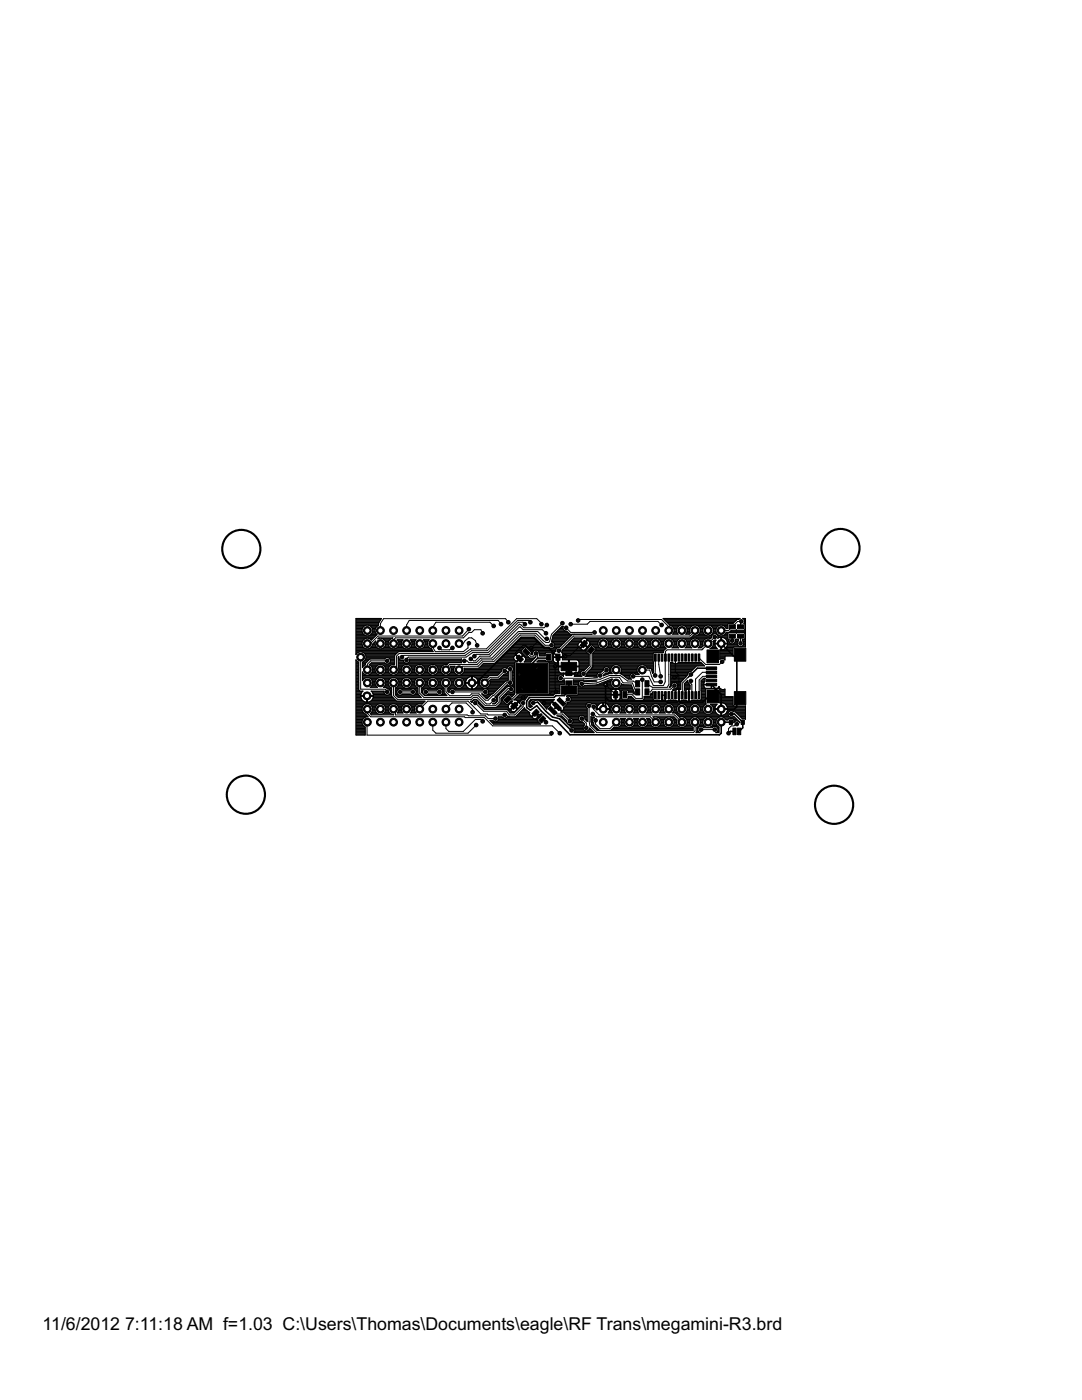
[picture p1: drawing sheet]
<svg xmlns="http://www.w3.org/2000/svg" width="216mm" height="279mm" viewBox="0 0 216 279" stroke-linecap="round" stroke-linejoin="round" font-family="sans-serif">
<defs><g id="words">
<g font-size="4">
<text x="8.5" y="265.5">11/6/2012</text>
<text x="25" y="265.5">7:11:18 AM f=1.03 C:\Users\Thomas\Documents\eagle\RF Trans\megamini-R3.brd</text>
</g>
</g></defs>
<g fill="none" stroke="#000" stroke-width=".42">
<circle cx="48.2" cy="109.6" r="3.8"/>
<circle cx="167.7" cy="109.4" r="3.8"/>
<circle cx="49.1" cy="158.6" r="3.8"/>
<circle cx="166.4" cy="160.6" r="3.8"/>
</g>
<g fill="#000" stroke="#000" stroke-width=".2">
<path d="M101.5 138.8l.5 .6-.8 .9-.6-.6zM102.9 132.4h6.4v5.9h-6.4zM103.6 130.7l.8 .9-.6 .6-.8-.9zM104.3 130l.6-.6 .8 .9-.5 .6zM109.1 130.5h.8v1.3h-.8zM110.9 130.5h.8v1.3h-.8zM112 132.2h3.1v1.6h-3.1zM112 136.9h3.1v1.6h-3.1zM112.9 135.9h1.2v.8h-1.2zM112.9 134h1.2v.8h-1.2zM116.6 127.8l.6 .5-.8 1-.6-.5zM118 129l.6 .5-.8 1-.6-.6z"/>
<path d="M122.4 138h.9v1.3h-.9zM124.3 138h.8v1.3h-.8zM126.8 137.5h.8v1.2h-.8zM126.8 135.8h.8v1.3h-.8zM128.7 137.5h.8v1.2h-.8zM128.7 135.8h.8v1.3h-.8zM130.6 138h.3v1.5h-.3zM130.6 130.5h.3v1.5h-.3zM131.3 138h.3v1.5h-.3zM131.3 130.5h.3v1.5h-.3zM131.9 138h.4v1.5h-.4zM131.9 130.5h.4v1.5h-.4z"/>
<path d="M132.6 138h.3v1.5h-.3zM132.6 130.5h.3v1.5h-.3zM133.3 138h.3v1.5h-.3zM133.3 130.5h.3v1.5h-.3zM133.9 138h.4v1.5h-.4zM133.9 130.5h.4v1.5h-.4zM134.6 138h.4v1.5h-.4zM134.6 130.5h.4v1.5h-.4zM135.3 138h.3v1.5h-.3zM135.3 130.5h.3v1.5h-.3zM136 138h.3v1.5h-.3zM136 130.5h.3v1.5h-.3z"/>
<path d="M136.6 138h.4v1.5h-.4zM136.6 130.5h.4v1.5h-.4zM137.3 138h.3v1.5h-.3zM137.3 130.5h.3v1.5h-.3zM138 138h.3v1.5h-.3zM138 130.5h.3v1.5h-.3zM138.6 138h.4v1.5h-.4zM138.6 130.5h.4v1.5h-.4zM139.3 138h.3v1.5h-.3zM139.3 130.5h.3v1.5h-.3zM140.9 133.1h2.1v.5h-2.1zM140.9 133.9h2.1v.5h-2.1z"/>
<path d="M140.9 134.7h2.1v.5h-2.1zM140.9 135.6h2.1v.5h-2.1zM140.9 136.4h2.1v.5h-2.1zM141.1 129.7h2.3v2.6h-2.3zM141.1 137.7h2.3v2.6h-2.3zM145.5 124.7h1.2v.8h-1.2zM145.5 126.6h1.2v.8h-1.2zM146.5 129.4h2.3v2.6h-2.3zM146.5 138h2.3v2.6h-2.3zM147.2 124.7h1.2v.8h-1.2zM147.2 126.6h1.2v.8h-1.2zM102.8 140.1l.5 .6-.8 .9-.6-.6z"/>
<path d="M107 141.5l.6 .6-.9 .9-.5-.6zM108.3 142.8l.6 .6-.9 .9-.5-.6zM109.4 141.5l.5-.5 1.2 1.2-.5 .5zM110.3 140.6l.5-.5 1.2 1.2-.5 .5zM111.1 139.7l.6-.5 1.2 1.3-.5 .5zM145.5 143.7h.7v.9h-.7zM146.2 145.3h.7v1.3h-.7zM147.2 145.3h.6v1.3h-.6zM147.9 143.7h.6v.9h-.6z"/>
</g>
<g fill="none" stroke="#000" stroke-width=".32">
<path d="M109.5 131.1l-.2 .2h-2l-1.7 1.7v3.1M113.5 134.4v-1.4h-2.1l-.1-1.9-1.8-1.8h-.9l-2-2h-2.6l-9 9h-.8M113.5 134.4v.1M113.5 134.4h1.5M113.5 136.3v1.4l-.9 1.1h-1.7l-.3 .4h-5l-.5 .7v1.3l.7 .6 1.3-1 .9 1.1 1.9 1.7 1.2 .4 2.6 2.6h29.9l.3-.3v-2.2h1.9M115 134.4v.1M120.8 136.6v4.4l-.4 .5M120.8 139.2l.8 .7h10.2l.3-.3M132.2 139.7h.5l.4 .4h2l.4-.3M135.5 139.9l.2 .2h1.6l.2-.1M142 136.6l.8 .9M142 133.3h-2.9l-1.8 1.9"/>
<path d="M142.8 137.5l-2.5 2.6h-2.6l-.2-.2M143.9 128.4l3.1 3.2v9.4l-.5 .5h-2.6v-2.9l-1.1-1.1M106.4 140.3l.9-.2 1.6 1.8 1.3 1.2 1.5 .3 2.4 2.4M145.9 142.5h.7l1.6 1.6v1.1l-.7 .8M146.6 146h-.9l-.3 .3"/>
</g>
<g fill="none" stroke="#000" stroke-width=".2">
<path d="M71 133h.6M71 138.7h1M71 137.5h.6M71 136.2h.6M71 132.2h.6M71 123.6h5M71 126.2h1.3M71 127.4h2M71 132.7h.6M71 134.7h.6M71 132.8h.6M71 134.5h.6"/>
<path d="M71 129.5h15.1M71 129.1h1.4M71 139.7h1.2M71 136.6h.6M71 135.7h.6M71 137.1h.6M71 137.4h.6M71 138.3h1.1M71 139.5h1.1M71 139h1M71 138.5h1.1M71 140h1.6"/>
<path d="M71 138.6h1M71 129.2h1.6M71 132.1h.5M71 130.6h.1M71 134.8h.6M71 139.4h1.1M71 139.2h1M71 137.2h.6M71 132.5h.6M71 130.6a1.07 1.07 0 0 1 1.3-.5 1.07 1.07 0 0 1 .7 1.3M71 131.8h.1M71 127.1h3.8"/>
<path d="M71 125h1.6M71 136.3h.6M71 139.8h1.4M71 138.9h2.2M71 138.1h1.2M71 138h1.3M71 137.8h.7M71 137.7h.6M71 136.9h.6M71 136.8h.6M71 136.5h.6M71 136h.6"/>
<path d="M71 135.9h.6M71 135.6h.6M71 135.4h.6M71 135.3h.6M71 135.1h.6M71 135h.6M71 134.4h.6M71 134.2h.6M71 134h.6M71 133.9h.6M71 133.8h.6M71 133.6h.6"/>
<path d="M71 133.5h.6M71 133.3h.6M71 133.2h.6M71 132.4h.6M71 131.9h.2M71 130.4h.2M71 130.3h.3M71 130.1h.6M71 130h15.4M71 129.8h15.3M71 129.7h15.2M71 129.4h1.8"/>
<path d="M71 128.9h1.3M71 128.8h1.3M71 128.6h1.2M71 128.5h1.2M71 128.3h1.2M71 128.2h1.3M71 128h1.3M71 127.9h1.4M71 127.7h1.5M71 127.6h1.7M71 127.3h3.6M71 127h3.9"/>
<path d="M71 126.8h1.9M71 126.6h1.6M71 126.5h1.5M71 126.3h1.4M71 126h1.2M71 125.9h1.2M71 125.7h1.2M71 125.6h1.2M71 125.4h1.3M71 125.3h1.4M71 125.1h1.5M71 124.8h1.9"/>
<path d="M71 124.7h4.5M71 124.5h4.5M71 124.4h4.5M71 124.2h4.6M71 124.1h4.7M71 123.9h4.8M71 123.8h4.9M71 123.5h5.1M72 131.1v6.4h4.9l.4 .6M72 138.8h1.2v1.3M72 139h2.5M72 138.8h.1"/>
<path d="M72 139h.1M72 139v.2M72 138.6v.2M72 139.2l.2 .4 .4 .4M72.2 126a1.08 1.08 0 0 1 1.1-1.2 1.08 1.08 0 0 1 1.1 1.2M72.2 126a1.08 1.08 0 0 0 1.1 .9 1.08 1.08 0 0 0 1.1-.9M72.3 130.1h7.1M72.3 133h.2M72.3 132.2h.8M72.3 132.7h.6M72.3 134.7h.6M72.3 132.8h.3"/>
<path d="M72.3 134.5h.3M72.3 135.7h.1M72.3 132.5h.6M72.3 135.6h.2M72.3 135.4h.4M72.3 135.3h.7M72.3 135.1h21.3M72.3 135h25.2M72.3 134.4h.2M72.3 134.2h.1M72.3 133.2h.1M72.3 132.4h.6"/>
<path d="M72.4 134.3l-.1-.2v1.7a1.07 1.07 0 0 1 1.3-.5 1.07 1.07 0 0 1 .8 1.2M72.4 127.8a1.09 1.09 0 0 0 .7 1.7M72.4 137.9h-.6l-.2-.2v-5.6l-.6-.4v15h1.9v-1.6M72.4 137.9h.1M72.4 137.9l-.4 .7M72.4 132.1h.8M72.6 140l.5 .1M72.6 130.3h6.7M72.7 131.9h.7M72.7 127.6l-.3 .2M72.7 130.4h6.4M72.8 131.8h.7"/>
<path d="M72.9 130.6h6.1M72.9 131.6h.8M72.9 130.7h5.9M73 131.5h3.8M73 130.9h5.7M73 131h5.7M73 131.3h3.9M73 131.4l-.1 .3-.6 .4v1.1l.6-.5v-.3M73 131.2h5.7M73.2 139.7h.1M73.2 139.5h.1M73.2 139h.1"/>
<path d="M73.2 140h.1M73.2 139.4h.1M73.2 139.2h.1M73.2 139.8h.1M73.3 138.9h4.8M73.5 127.4l.4 .2M73.6 135.3h2M73.7 134.7h1.8M73.7 124.8h1.8M73.7 132.7l.5 .4 .2 .4M73.7 132.7h1.8M73.7 126.8h1.4"/>
<path d="M73.8 129.4h1.6M73.8 132.5h4.9M73.8 131.5l-.9 .9M73.9 127.6h.4M73.9 140h10.9M73.9 140l-.6 .1M73.9 134.5h1.3M73.9 125h1.3M73.9 135.4h1.4M74 132.8h1.2M74 132.4h2.9M74 126.6h1.2"/>
<path d="M74 137.1h1.2M74 129.2h1.2M74.1 137.9l2.5 .1M74.1 137.9l.4 .7M74.1 137.9h.1M74.1 127.7h.1M74.1 135.6h1M74.1 139.8h4.9M74.1 134.4h1M74.1 125.1h1M74.1 133h1M74.1 126.5h1"/>
<path d="M74.1 138h2.5M74.1 136.9h1M74.2 129.1h.8M74.2 129l.2-.5 .6-.6-.2 .8 .2 .3M74.2 129l-.7 .5M74.2 135.7h.8M74.2 139.7l-.3 .3M74.2 134.2h.8M74.2 125.3h.8M74.2 136.8h.8M74.2 133.2h.8M74.2 128.9h.8"/>
<path d="M74.2 126.3h.8M74.3 139.7h4.5M74.3 138.1h2.3M74.3 135.9h.6M74.3 134h.6M74.3 125.4h.6M74.3 126.2h.6M74.3 136.6h.6M74.3 133.3h.6M74.3 128.8h.6M74.3 139.5h4.4M74.3 136h.6"/>
<path d="M74.3 133.9h.6M74.3 125.6h.6M74.4 136.2h.4M74.4 136.5l-.5 .7h1.4l-.5-.7M74.4 138.3h2.2M74.4 133.5a1.09 1.09 0 0 1-.7 1.2 1.09 1.09 0 0 1-1.3-.4M74.4 136.3h.4M74.4 136.5h.4M74.4 133.8h.4M74.4 133.6h.4M74.4 133.5h.4M74.4 128.6h.4"/>
<path d="M74.4 126h.4M74.4 125.9h.4M74.4 125.7h.4M74.4 138.5h2.3M74.4 139.4h4.1M74.4 139.4l-.2 .3M74.4 128.5h.4M74.4 127.4h-1.3l-.4 .2M74.5 139.2h3.9M74.5 138.6h2.4M74.5 139.2l-.1 .2M74.5 138.6v.2"/>
<path d="M74.5 138.7h3.6M74.5 138.8h-1.2v1.3M74.5 139h3.8M74.5 139v.2M74.5 138.8h.1M74.5 139h.1M74.6 128.3h.2M74.7 128.2h.2M74.8 136.5a1.08 1.08 0 0 1 1.1-1.3 1.08 1.08 0 0 1 1.1 1.3M74.8 133.5a1.09 1.09 0 0 0 .7 1.2 1.09 1.09 0 0 0 1.3-.4M74.8 133.5a1.08 1.08 0 0 1 1.1-.9 1.08 1.08 0 0 1 1.1 .9M74.8 126l.4 .6"/>
<path d="M74.9 128h.1M75 129l.7 .5M75.2 126.6l-1.1 1.2-.2-.2M75.5 127.4h.6l.7 .4M75.5 124.8a1.03 1.03 0 0 0-.7 1.2M75.5 124.5v.3M75.5 124.4v.1M75.6 124.2l.5-.8h-5.1v7.2M75.6 124.2l-.1 .2M75.7 127.4l-.3 .1 .2-.2h2.8l-.1 .1M76.2 127.4h2.1M76.2 135.3h2"/>
<path d="M76.3 134.7h1.8M76.3 132.7h1.8M76.4 129.4h1.6M76.5 137.2h1.6M76.5 137.2h.1M76.5 127.6h1.4M76.5 135.4h1.4M76.6 134.5h1.3M76.6 132.8h1.3M76.6 137.1h1.2M76.6 129.2h1.2M76.6 138a.67 .67 0 0 0 .5 .7"/>
<path d="M76.7 127.7h1.1M76.7 135.6h1M76.7 134.4h1M76.7 133h1M76.8 136.9h.9M76.8 129.1h.9M76.8 135.7h.8M76.8 127.8a1.09 1.09 0 0 1-.7 1.7M76.8 127.9h.8M76.8 134.2h.8M76.8 133.2h.8M76.9 136.8h.7"/>
<path d="M76.9 128.9h.7M76.9 135.9h.7M76.9 128h.7M76.9 131.3l.2-.1 .5 .1M76.9 131.3l-.2 .2M76.9 134h.6M76.9 133.3h.6M76.9 136.6h.6M76.9 128.8h.6M76.9 136h.6M76.9 128.2h.6M77 136.2h.5"/>
<path d="M77 136.5l-.5 .7M77 133.5v.4M77 136.3h.5M77 133.9l-.2 .4M77 136.5h.5M77 133.9h.5M77 133.8h.5M77 133.6h.5M77 133.5h.5M77 128.6h.5M77 128.5h.5M77 128.3h.5"/>
<path d="M77.1 132.5l-.4-.3h-2.6l-.4 .5M77.1 137.2l.2 .2M77.3 137.4h.8M77.3 137.4v.1M77.3 137.4h.1M77.3 131.9h-3.3l-.7 .7v1.1M77.3 137.5l.3 .1 .3 .4M77.5 136.5l.1 .4 .5 .4v1.7l1 .9h5.7l-.6 .6a1.06 1.06 0 0 0-1.5 .8M77.5 136.5a1.08 1.08 0 0 1 1-1.3 1.08 1.08 0 0 1 1.1 1.3M77.5 133.5v.4M77.5 133.9l.1 .4M77.6 137.5h.5"/>
<path d="M77.6 127.8a1.09 1.09 0 0 0 .7 1.7M77.6 134.3a1.08 1.08 0 0 0 1.8 0M77.6 131.3h1.1M77.6 131.3a.64 .64 0 0 1 .2 .9M77.7 132.4h1M77.7 138.6h.4M77.8 137.7h.3M77.8 131.5h.9M77.8 132.2h.9M77.8 138.5h.3M77.8 132.2l-.4 .3M77.9 137.8h.2"/>
<path d="M77.9 131.6h.8M77.9 138.3h.2M77.9 132.1h.8M77.9 138a.67 .67 0 0 1-.5 .7M77.9 127.6l-.3 .2M77.9 131.8h.8M77.9 138.1h.2M77.9 138h.2M77.9 131.9h.8M78.3 127.4h.1M78.3 127.4l-.4 .2M78.5 136.3v2.5l.8 .8h14.8l.4-.4h.7l1.7 1.6h2l.7-.7v-.9l1.8-1.8 .6 .1"/>
<path d="M78.8 135.3h2M78.9 137.5h.6M78.9 134.7h1.9M78.9 137.4h4.5M78.9 138.3h.3M78.9 138.5h.4M78.9 138.6h.5M78.9 138.1h.3M78.9 138h.3M78.9 137.8h.3M78.9 137.7h.4M79 138.7h4.6"/>
<path d="M79 137.2h1.7M79 129.4h1.6M79.1 138.9h4.7M79.2 135.4h1.3M79.2 138a.66 .66 0 0 1 .5-.5 .66 .66 0 0 1 .7 .2h1.5a.66 .66 0 0 1 .6-.2 .66 .66 0 0 1 .5 .5M79.2 134.5h1.3M79.2 138a.67 .67 0 0 0 .5 .7M79.2 137.1h1.2M79.2 129.2h1.2M79.3 139h4.6M79.3 127.7h1.1M79.3 135.6h1"/>
<path d="M79.3 134.4h1M79.4 136.9h.9M79.4 129.1h.9M79.4 127.8l-.2-.1h1.2l-.2 .1M79.4 127.8l.2 .4-.2 .8M79.4 129l-.7 .5M79.4 127.9h.8M79.4 135.7h.8M79.4 134.2h.8M79.5 133h.8M79.5 132.2h1.3M79.5 132.7h1.2"/>
<path d="M79.5 132.8h1M79.5 132.1h1.1M79.5 131.3h.1M79.5 132.5h9.8M79.5 131.5h.2M79.5 131.8h1M79.5 136.8h.7M79.5 133.2h.7M79.5 132.4h9.9M79.5 131.9h1M79.5 131.6h.3M79.5 131.2h.1"/>
<path d="M79.5 128.9h.7M79.5 128h.7M79.5 135.9h.7M79.5 134h.7M79.5 136.6h.6M79.5 133.3h.6M79.5 131h.1M79.5 128.8h.6M79.5 128.2h.6M79.6 131l.1 .5M79.6 131l-.1 .1v2.1l.1 .3M79.6 136h.5"/>
<path d="M79.6 133.9h.5M79.6 136.2h.5M79.6 136.5l-.2 .4-.5 .4v1.4l.5 .5h4.7l-.7-.7v-1.2l-.6-.4-.1-.4M79.6 133.5v.4M79.6 133.9l-.2 .4M79.6 136.3h.5M79.6 136.5h.5M79.6 133.8h.5M79.6 133.6h.5M79.6 133.5h.5M79.6 128.6h.5M79.6 128.5h.5"/>
<path d="M79.6 128.3h.5M79.7 131.5l.4 .3M79.8 138.1h2.6M80 138.7l.4-.2h1.5l.4 .2M80.1 136.5a1.08 1.08 0 0 1 1-1.3 1.08 1.08 0 0 1 1.1 1.3M80.1 136.5a1.08 1.08 0 0 0 1 .9 1.08 1.08 0 0 0 1.1-.9M80.1 133.5a1.08 1.08 0 0 1 1-.9 1.08 1.08 0 0 1 1.1 .9M80.1 133.5a1.09 1.09 0 0 0 .6 1.2 1.09 1.09 0 0 0 1.3-.4M80.1 137.5h2M80.2 138.6h1.8M80.2 127.8l-.1 .4 .1 .8M80.2 129l.7 .5"/>
<path d="M80.3 131.8l.2-.1 .3 .5M80.3 137.7h1.6M80.8 132.2h.7M81.4 135.3h2M81.5 132.2h10.6M81.5 134.7h1.9M81.6 132.7h1.7M81.6 137.2h1.7M81.6 132.1h10.4M81.7 129.4h1.5M81.7 131.9h10.3M81.7 131.8h10.3"/>
<path d="M81.7 131.6h10.4M81.8 135.4h1.3M81.8 134.5h1.3M81.8 132.8h1.3M81.8 137.1h1.3M81.9 129.2h1.1M81.9 127.7h1.1M81.9 135.6h1.1M81.9 134.4h1.1M82 133h.9M82 136.9h.9M82 129.1h.9"/>
<path d="M82 127.8l-.1-.1h1.1l-.2 .1M82 135.7h.8M82 127.8a1.09 1.09 0 0 1-.7 1.7M82 127.9h.8M82.1 134.2h.7M82.1 133.2h.7M82.1 136.8h.7M82.1 128.9h.7M82.1 135.9h.7M82.1 128h.7M82.1 134h.7M82.1 133.3h.7"/>
<path d="M82.1 136.6h.6M82.1 128.8h.6M82.2 136h.5M82.2 128.2h.5M82.2 136.2h.5M82.2 133.5v.4M82.2 136.3h.5M82.2 133.9l-.2 .4M82.2 136.5h.5M82.2 133.9h.5M82.2 133.8h.5M82.2 133.6h.5"/>
<path d="M82.2 133.5h.5M82.2 128.6h.5M82.2 128.5h.5M82.2 128.3h.5M82.7 137.5h.7M82.7 136.5a1.08 1.08 0 0 1 1.1-1.3 1.08 1.08 0 0 1 1 1.3M82.7 133.5v.4M82.7 133.9a1.07 1.07 0 0 0 .8 .8 1.07 1.07 0 0 0 1.1-.4M82.7 133.5a1.08 1.08 0 0 1 1.1-.9 1.08 1.08 0 0 1 1 .9M82.8 138.6h.7M82.8 127.8a1.09 1.09 0 0 0 .7 1.7M82.9 137.7h.5"/>
<path d="M83 138.5h.4M83 137.8h.4M83 138.3h.4M83 138a.67 .67 0 0 1-.5 .7M83 138.1h.4M83 138h.4M83.8 136.3v2.1l.8 .8h9.3l.4-.4h1.1l1.6 1.7h.8l.7-.8M84.1 135.3h1.9M84.1 137.5h.5M84.1 134.7h1.9M84.1 137.4h4.5M84.1 138.1h.2"/>
<path d="M84.1 138h.2M84.1 137.8h.3M84.1 137.7h.4M84.2 132.7h1.8M84.2 138.3h.1M84.2 137.2h1.7M84.3 129.4h1.6M84.3 138a.66 .66 0 0 1 .5-.5 .66 .66 0 0 1 .7 .2h1.7a.66 .66 0 0 1 .6-.2 .66 .66 0 0 1 .5 .5M84.3 138a.67 .67 0 0 0 .5 .7M84.3 138.5h.1M84.4 135.4h1.3M84.4 134.5h1.3"/>
<path d="M84.4 132.8h1.3M84.5 137.1h1.2M84.5 129.2h1.1M84.5 138.6h.1M84.5 127.7h1.1M84.5 135.6h1.1M84.6 134.4h1M84.6 133h.9M84.6 136.9h.9M84.6 129.1h.9M84.6 127.8l-.1-.1h1.1l-.1 .1M84.6 127.8a1.07 1.07 0 0 1-.6 1.7"/>
<path d="M84.7 138.7h4.4M84.7 135.7h.7M84.7 134.2h.7M84.7 127.9h.8M84.7 136.8h.7M84.7 133.2h.7M84.7 128.9h.7M84.7 135.9h.7M84.7 134h.7M84.7 128h.7M84.8 136.6h.6M84.8 133.3h.6"/>
<path d="M84.8 128.8h.6M84.8 128.2h.5M84.8 136h.5M84.8 133.9h.5M84.8 136.2h.5M84.8 136.5l-.2 .4-.5 .4v.9l.7 .6h4.4l-.6-.5M84.8 133.5v.4M84.8 136.3h.5M84.8 133.9l-.2 .4M84.8 136.5h.5M84.8 133.8h.5M84.8 133.6h.5"/>
<path d="M84.8 133.5h.5M84.8 128.6h.5M84.8 128.5h.5M84.8 128.3h.5M85 138.1h2.7M85.1 138.7l.4-.2h1.7l.4 .2M85.3 137.5h2.1M85.3 136.5a1.08 1.08 0 0 1 1.1-1.3 1.08 1.08 0 0 1 1 1.3M85.3 136.5a1.08 1.08 0 0 0 1.1 .9 1.08 1.08 0 0 0 1-.9M85.3 133.5a1.08 1.08 0 0 1 1.1-.9 1.08 1.08 0 0 1 1 .9M85.3 133.5v.4M85.3 133.9l.2 .4"/>
<path d="M85.4 138.6h1.9M85.4 137.7h1.8M85.5 127.8a1.17 1.17 0 0 0 .6 1.8l.3 .4h-6.9l-.8 .8v1.8a1.08 1.08 0 0 0-1.2 .9M85.5 134.3a1.06 1.06 0 0 0 1.5 .3M86.7 135.3h2M86.7 134.7h1.9M86.8 132.7h1.8M86.8 137.2h1.7M87 135.4h1.3M87 134.5h1.3M87 132.8h1.3M87.1 137.1h1.2"/>
<path d="M87.2 135.6h1M87.2 134.4h1M87.2 133h1M87.2 136.9h.9M87.3 135.7h.8M87.3 134.2h.8M87.3 133.2h.8M87.3 136.8h.8M87.4 135.9h.6M87.4 134h.6M87.4 133.3h.6M87.4 136.6h.6"/>
<path d="M87.4 136.2h.5M87.4 133.9l-.4 .7M87.4 136.3h.5M87.4 133.5v.4M87.4 136.5h.5M87.4 136h.5M87.4 133.9h.5M87.4 133.8h.5M87.4 133.6h.5M87.4 133.5h.5M87.7 129.3l.4 .4h1.6l.6-.4M87.9 136.5a1.08 1.08 0 0 1 1.1-1.3 1.08 1.08 0 0 1 1 1.3"/>
<path d="M87.9 133.5v.4M87.9 136.5l.2 .4 .5 .4v1M87.9 133.9a1.07 1.07 0 0 0 .9 .8 1.07 1.07 0 0 0 1.1-.4M88 137.5h.6M88.1 138.6h.9M88.2 137.7h.4M88.2 138.5h.6M88.3 137.8h.3M88.3 138.3h.4M88.3 138a.67 .67 0 0 1-.5 .7M88.3 138.1h.3M88.3 138h.3"/>
<path d="M89.2 132.6a1.11 1.11 0 0 0-1.3 .9M89.2 132.6h.1M89.3 135.3h2M89.3 137.5h.7M89.3 134.7h1.9M89.3 137.4h4.3M89.3 137.8h.4M89.3 137.7h.5M89.4 138h.2M89.5 137.2h1.6M89.5 138.1h.1M89.6 132.2l-.4 .4"/>
<path d="M89.6 138a.66 .66 0 0 1 .5-.5 .66 .66 0 0 1 .7 .2h5.5a.66 .66 0 0 1 .7-.2 .66 .66 0 0 1 .5 .5M89.6 135.4h1.4M89.6 134.5h1.4M89.7 137.1h1.2M89.8 135.6h1M89.8 134.4h1M89.8 133l.2 .5M89.8 136.9h.9M89.9 133h.9l-.3 .5M89.9 133h-.1M89.9 135.7h.8M89.9 136.8h.8"/>
<path d="M89.9 134.2h.8M89.9 133.2h.8M90 135.9h.6M90 136.6h.6M90 134h.6M90 133.3h.6M90 136h.6M90 133.9h.6M90 136.2h.5M90 136.5l-.1 .4-.6 .4v.6l.3 .3v-.2M90 133.5v.4M90 133.9l-.1 .4"/>
<path d="M90 136.3h.5M90 136.5h.5M90 133.8h.5M90 133.6h.5M90 133.5h.6M90.3 138.1h6.6M90.5 136.5a1.09 1.09 0 0 1 1.1-1.3 1.09 1.09 0 0 1 1.1 1.3M90.5 136.5a1.09 1.09 0 0 0 1.1 .9 1.09 1.09 0 0 0 1.1-.9M90.5 133.5v.4M90.5 133.9l.2 .4M90.6 137.5h5.9M90.8 137.7h5.6"/>
<path d="M91.6 128.4h.8l.4-.6 .8-.5h.5l.7 .5 .4 1M91.9 135.3h1.5M92 134.7h7.4M92.1 137.2h1.2M92.1 131.5h-10.4v.3l-.2 .4M92.1 131.5h.1M92.1 131.5v.7M92.1 132.2v.1M92.2 134.5h7.4M92.2 135.4h1M92.3 137.1h.9M92.4 135.6h.7"/>
<path d="M92.4 134.4h7.3M92.5 136.9h.6M92.5 135.7h.5M92.5 134.2h7.4M92.5 136.8h.5M92.6 135.9h.4M92.6 134h7.4M92.6 136.6h.3M92.6 136h.3M92.6 133.9h7.5M92.6 133.5h7.6M92.7 136.2h3"/>
<path d="M92.7 136.3h3M92.7 136.5h.2M92.7 133.8h7.4M92.7 133.6h7.4M92.9 136.2h.1M92.9 136.4l.2 .5M93.1 136.9l.1 .2M93.2 137.1l.1 .1M93.6 128.4l-.2 .9-.9 .7h-5.6l-.5-.7v-.9M93.6 125.6l-1.3 1.3h-16.9l-1.5 1.5h-.6M93.9 140h.4M94.1 135h.1"/>
<path d="M94.1 136.6h.2M94.1 135.7h.2M94.1 137.1h.2M94.1 137.4h.2M94.1 137.2h.2M94.1 135v2.5l-.8-.3M94.1 135a1.27 1.27 0 0 0-1.2 1.2M94.1 136.9h.2M94.1 136.8h.2M94.1 136.5h.2M94.1 136h.2M94.1 135.9h.2"/>
<path d="M94.1 135.6h.2M94.1 135.4h.2M94.1 135.3h.2M94.1 135.1h.2M94.3 135h.1M94.3 135v2.5l.7-.3M94.3 135a1.32 1.32 0 0 1 1.1 1.2M94.4 139.8h.1M94.5 139.7l.1-.1h.5l1.6 1.6h2.3l1-.9M94.5 139.7h.1M94.5 139.7h.6M94.7 135.1h2.7"/>
<path d="M94.7 139.7l-.4 .2-.1 .3-.3-.3h.4l.2-.2M94.8 137.4h4.6M94.9 135.3h1.5M95 139.7a.67 .67 0 0 1 .5 .7M95 137.2h1.3M95.1 135.4h1M95.1 137.1l-.1 .1M95.1 137.1h.9M95.2 135.6h.7M95.2 136.9l-.1 .2M95.2 139.8h.1M95.2 136.9h.7"/>
<path d="M95.3 135.7h.5M95.3 136.8h.5M95.4 136.6h.3M95.4 135.9h.3M95.4 140h.1M95.4 136h.3M95.4 136.5h.3M95.4 136.4l-.2 .5M95.4 136.2h.1M95.6 133.3h4.9M95.7 136.1v.4M95.7 136.5a1.08 1.08 0 0 0 1 .9 1.08 1.08 0 0 0 1.1-.9"/>
<path d="M95.7 133.2h5.6M95.9 133h5.5M96 132.8h6.7M96.2 132.7h6.5M96.2 138.6h.3M96.3 126.4l-.4-.7h-1.2l-.6 .5h-.5l-1.1 1.1h-13.6l-.4 .4v.7M96.4 132.5h6.3M96.4 138.7h1.5M96.5 138.9h1.2M96.7 139h.9M96.7 138.7l-.6-.2 .9 .9M96.8 139.2h.6"/>
<path d="M97.1 135.3h.1M97.2 137.2h2.4M97.2 137.5h2.1M97.3 138.6h.7M97.3 137.7h1.8M97.4 137.1h2.3M97.4 138.5h1M97.5 137.8h1.5M97.5 138.3h1M97.5 138a.63 .63 0 0 1-.5 .7M97.5 138.1h1.2M97.5 138h1.3"/>
<path d="M97.6 136.9h2.3M97.7 134.8l-.5 .5a1.03 1.03 0 0 0-1.5 .8M97.7 136.8h2.3M97.7 135.9h3.6M97.7 136.6h2.5M97.8 136h3M97.8 136.2h2.8M97.8 135.7h3.6M97.8 136.1v.4M97.8 136.3h2.7M97.8 136.5h2.6M97.9 135.6h3.5"/>
<path d="M98.5 124.9l-.7-.7h-10.8l-.6 1v.6M98.7 132.4h4M98.8 139h.4M98.8 132.2h3.9M98.9 139.2h.3M99 138.9h.4M99 132.1h4.2M99 139.4h.2M99 139.4l.1 .2-.1 .5M99.1 138.7h.4M99.1 139.5h.1M99.1 140h.1"/>
<path d="M99.1 139.7h.1M99.1 139.8h.1M99.1 131.9h3.9M99.2 140l-.5 .5h-.4l.6-.2M99.2 139v1M99.3 138.6h.4M99.3 131.8h3.5M99.4 138.5h.4M99.4 131.6h3.2M99.6 138.3h.4M99.6 131.5h2.9M99.7 135.4h1.7"/>
<path d="M99.7 138.1h.4M99.8 131.3h2.7M99.8 135.3h1.6M99.9 138h.4M99.9 131.2h2.6M100 139.7h.3M100 139.5h.4M100 140h.4M100 139.4h.5M100 139.8h.3M100 124.6l-.6-.8h-17.7l-.6 .9v1.1M100 135.1h1.4"/>
<path d="M100 137.8h.4M100.1 131h2.5M100.1 139.2h.6M100.1 135h1.3M100.2 137.7h.4M100.2 130.9h2.5M100.3 139h.5M100.3 134.8h1.1M100.3 137.5h.5M100.3 139.8l.7 .8M100.4 130.7h2.7M100.4 138.9h.6"/>
<path d="M100.5 134.7h.9M100.5 137.4h.4M100.5 130.6h2.5M100.6 138.7h.5M100.6 137.2h.4M100.6 130.4h2.6M100.7 133.9l-1.3 1.3h-1.6l-1.1 1.1M100.7 138.6h1.9M100.8 137.1h.4M100.8 130.3h2.5M100.8 134.5l.4-.2 .1-.3 .1 1.7M100.9 138.5h1.8"/>
<path d="M100.9 136.9h.9M100.9 133.3h.3M101 130.1h3.1M101 138.3h1.7M101.1 136.8h.3M101.1 130h2.9M101.1 134.4h.3M101.2 138.1h.5M101.3 133.2l-.1 .2a.65 .65 0 0 0-.8-.1 .65 .65 0 0 0-.3 .7l-.8 .8h-27M101.3 134.2h.1M101.3 129.8h2.8M101.3 138h.2"/>
<path d="M101.3 134h.1M101.3 138.6l-1 1v.2M101.4 129.7h2.8M101.4 133l.3-.1 .5 .1M101.4 134.5h-.8l-1 1h-1.6l-.3 .3 .1 .3M101.4 135.7l-.1 .2h-.4l-3.6 3.5h-.3M101.4 133l-.1 .2M101.4 124.2l-.5-.7h-24.4l-.6 1v1.3M101.6 129.5h2.8M101.6 137l-.5 .1-1.9 1.9M101.6 137h.1M101.7 129.4h2.8"/>
<path d="M101.8 138.7h.7M101.8 133.5v2.8h-.7l-3.7 3.4h-.5l-1.3-1.2h-1.5l-.4 .3h-4l-.7-.7v-1.8M101.9 136.9l-.3 .1M101.9 140h.4M101.9 129.2h2.8M101.9 138.9h.4M102 129.1h6.5M102 139.9h.1M102.1 139h.1M102.2 133h.5M102.2 134.7h.5M102.2 134.5h.5"/>
<path d="M102.2 135.7h.5M102.2 135.7a.65 .65 0 0 1 .1 .9M102.2 133l.1 .2M102.2 134.8h.5M102.2 136.9h.5M102.2 135.6h.5M102.2 135.4h.5M102.2 135.3h.5M102.2 135.1h.5M102.2 135h.5M102.2 134.4h.5M102.2 134.2h.5"/>
<path d="M102.2 134h.5M102.2 128.9h6.2M102.2 136.8h.5M102.2 138.1h.5M102.3 135.9h.4M102.3 133.9h.4M102.3 128.8h5.9M102.3 136.6h.4M102.3 136.6l-.4 .3M102.3 133.2a.65 .65 0 0 1-.1 .9v1.6M102.3 133.2h.4M102.4 136h.3"/>
<path d="M102.4 136.5h.3M102.4 133.8h.3M102.4 133.3h.3M102.4 137.1h.3M102.4 136.2h.3M102.4 136.3h.3M102.4 138h.3M102.4 133.6h.3M102.4 133.5h.3M102.5 128.6h5.6M102.5 131.4l.4-.7 .8 .9-.5 .5M102.5 131.4v.1"/>
<path d="M102.6 137.2h.1M102.6 137.8h.1M102.6 139.7h2.2M102.6 137.5h.1M102.6 137.7a.63 .63 0 0 0-.5-.8h-.4l-.5-.3-2.5 2.5 .3 .3M102.6 137.4h.1M102.6 137.7a.64 .64 0 0 1-.5 .5 .64 .64 0 0 1-.7-.3l-1.4 1.4v1M102.6 137.7h.1M102.6 128.5h5.3M102.7 132.2v6.3M102.7 138.5l-.6 .6-.5-.5M102.7 139.5h2.2"/>
<path d="M102.8 128.3h5M102.8 139.7l.5 .3-1.5 1.6-.3-.3M102.8 132.1l-.1 .1M102.9 139.4h2.1M102.9 128.2h4.7M103 130.6l.8 .8 .6-.5 .5 .6M103 130.6l.6-.4 .7 .5M103 130.9h.3M103 139.2h2.1M103.1 131.9h.2M103.1 128h4.4M103.1 139.8h.8"/>
<path d="M103.2 131h.2M103.2 139h2M103.2 131.8h.3M103.2 127.9h4.1M103.3 140h.5M103.3 131.2h.3M103.4 138.9h1.9M103.4 131.6h.2M103.4 127.7h3.8M103.5 131.3h.2M103.5 138.7h6.9M103.5 131.5h.1"/>
<path d="M103.5 127.6h3.5M103.6 134.6h2M103.7 127.4h3.2M103.7 131.3h.2M103.8 130.3h.4M103.8 131.2h.3M103.8 127.3h2.9M104 131h.2M104 130.4h.4M104.1 130.6h.4M104.1 130.9h.7M104.2 139.7a.66 .66 0 0 0-.5 .7"/>
<path d="M104.3 130.7l-1.3 1.3-.5-.5M104.3 130.7h.3M104.6 131h.4M104.7 124.6l-.3-.4h-1l-6 6h-3.1l-1.3 .9h-11.5l-.4 .4v.2M104.7 131.2h.8M104.8 131.9h1.3M104.9 131.3h1.8M104.9 131.8h1.3M104.9 138.6l-2.2 2.3M104.9 131.5h1.6M104.9 131.5v.1M104.9 131.6h1.5"/>
<path d="M105 130.1l.8 .9h.6l.5-.6 .4 .4v.5M105.1 129.2h4.5M105.2 139h.1M105.2 139l-.5 .7h-.2M105.2 129.4h4.6M105.3 136.5l-3.1 3.1h-.9M105.3 136.5h.3l1.3 1.2M105.4 131h.1M105.4 131l.3 .3M105.4 129.5h5.6M105.5 138.8h-.1M105.5 129.7h5.4"/>
<path d="M105.6 140h.2M105.7 129.8h1M105.7 139.8h.3M105.8 139.7h4.8M105.8 130h.7M105.8 124.2l-.2-.4h-2.3l-6.1 6.1h-3.1l-1.3 .9h-12.2l-.4 .3M106 130.4h.3M106 130.1h.4M106 130.2l-1-1.1h-.2l-.8 .8v.2l1.1 1 .3-.1M106 130.2v.4M106 130.3h.3M106.3 139.7a.66 .66 0 0 0-.6 .7"/>
<path d="M106.5 139.7l.2 .1M106.5 131.3l.4-.2-1 1h-1.3l.3-.5M106.7 131.2h.1M106.7 139.8h.1M107.1 133.3l-1 1v1.3l-.8 .9M107.1 139.7l-.3 .1M107.2 129.8h3.7M107.3 139.7h.1M107.3 131.9h1.6M107.4 128.1h-.2l-1.2 1.2h-.5l-.6-.5h-.5l-1.5 1.4v.5l.8 .7M107.4 130h3.5M107.4 131.8h1.4"/>
<path d="M107.5 139.7l1.6 1.8v-.1l.7-.7M107.5 130.1h3.2M107.6 130.3l.1 .6h1.1v-.5l.1-.1h1.1l.2 .1v1.5l-.2 .1h-1.1l-.1-.2h-1.3l-.4 .3h3.5M107.6 130.3a.69 .69 0 0 0-.9-.5 .69 .69 0 0 0-.5 .8h-.2M107.6 130.4h1.2M107.6 130.3h1.3M107.6 130.6h1.2M107.6 139.8h2.8M107.7 130.7h1.1M107.7 140h2.6M108 124.6v-.2l-.9-.9h-4l-6.1 6h-3.1l-1.3 .9h-12.9l-.6 .6v2.1l-.6 .6M108.9 126.4l-.7-.7h-3.8l-.6-.6h-.2l-5.8 5.9h-2l-1 .9h-.3l-.6-.4"/>
<path d="M109.1 127.5h-.3l-1.5-1.5h-3.9l-5.3 5.3h-2.2l-.9 .9h-1.4l-.4-.3h-.6M109.1 124.7l-.5 .6h-4.1l-.9-.7-6 6h-2.6l-.3 .4M109.4 132.1l.2 .1M109.5 138.6h1.1M109.6 133h3.8M109.6 132.2h1.9v.7h4v-.8l-.2-.4h-1.7v2.8h2.2M109.6 137.5h2.1M109.6 136.2h3M109.6 132.7h1.9M109.6 134.7h2.8M109.6 132.8h1.9M109.6 135.7h1.7"/>
<path d="M109.6 137.1h2.1M109.6 137.4h2.1M109.6 138.3h2.1M109.6 138.5l-.2 .1M109.6 132.2v6.3M109.6 134.8h1.9M109.6 137.2h2.1M109.6 132.5h1.9M109.6 136.3h3M109.6 138.1h2.1M109.6 138h2.1M109.6 137.8h2.1"/>
<path d="M109.6 137.7h2.1M109.6 136.9h2.1M109.6 136.8h2.1M109.6 136.5h3M109.6 136h3M109.6 135.9h1.9M109.6 135.6h1.7M109.6 135.4h1.6M109.6 135.3h1.6M109.6 135.1h1.7M109.6 135h1.8M109.6 134.4h3.8"/>
<path d="M109.6 134.2h2.1M109.6 134h1.9M109.6 133.9h1.9M109.6 133.8h1.9M109.6 133.6h1.9M109.6 133.5h1.9M109.6 133.3h1.9M109.6 133.2h1.9M109.6 132.4h1.9M110 130.3h.5M110 128.8h-1.2l-2.1-2.1h-2.9l-5.3 5.4h-2.2l-.9 .9h-3.1l-.7 .7M110 128.1a.64 .64 0 0 1 .7 .8"/>
<path d="M110 128.1h.1M110.1 128h2.7M110.1 127.9h2.9M110.1 131.9h.4M110.1 127.7h3.1M110.2 131l1 .1v1.1M110.2 130.9h.2M110.2 130.6h.2M110.2 131.3h.2M110.2 131.5h.2M110.2 131.8h.2M110.2 131.6h.2"/>
<path d="M110.2 131.2h1M110.2 130.7h.2M110.2 130.4h.2M110.2 127.6h3.1M110.2 127.4h3.3M110.2 128.2h2.5M110.2 127.3h3.4M110.3 129.4h.8M110.3 127.1h3.4M110.3 127h3.6M110.4 126.8h3.6M110.4 130.5v.6"/>
<path d="M110.5 132l-.1-.8h1.8v.5h1.2v2.8h-3.8M110.5 132l.3 .2M110.5 128.3h2M110.5 126.6h3.7M110.6 139.6l-.4 .3 .9 .9-.4 .5M110.6 128.5h1.8M110.6 129.1h1.2M110.6 139.6h-4.7l-.4 .5v.9l.3 .2 .4-.3-.5-.5M110.6 126.5h3.1M110.7 128.6h1.5M110.7 128.9a.66 .66 0 0 1-.5 .5 .66 .66 0 0 1-.7-.3h-.9l-2-2h-2.6l-5.3 5.3h-2.2l-1 .9h-2.9a1.06 1.06 0 0 1-.5 1.3 1.06 1.06 0 0 1-1.4-.3M110.7 128.9h1.2"/>
<path d="M110.7 128.8h1.4M110.7 138.4l-.3 .4-4.6-.1-.4 .1-.2 .2M110.8 133v4.2l.2 .9h-1l-.5 .5h-5.9l-1.1 1.1h.2M110.8 126.3h2.7M110.9 130l-.5 .5M110.9 126.2h2.4M111 129.5l-.1 .5M111.1 126h2.1M111.2 132.1h.2M111.2 131.3h.2M111.2 131.5h.2M111.2 131.8h.2"/>
<path d="M111.2 131.9h.2M111.2 131.6h.2M111.2 125.9h1.5M111.3 135.7l.2 .2M111.4 129.2l-.4 .3M111.4 125.7h1.1M111.4 131.2h6.2M111.5 133.9v-.8h4v.8M111.5 133.9v.1M111.5 134.8a.65 .65 0 0 0-.2 .9M111.5 134.8l.2-.1 .5 .1M111.5 135.9l.2 .1 .5-.1"/>
<path d="M111.5 134l.2 .2M111.5 125.6h.9M111.7 134.2l.2 .1 3.5-.1M111.7 125.4h.6M111.8 125.3h.5M111.9 136.6l-.2 .2v1.6l-2.1 .1M111.9 135.4h4.5l3.3 .2 1.9-.8h2.2l1.4 1.1h1.1l.9 .6M112 125.1h.3M112.1 130.1h4.9M112.1 130l.1 .5M112.1 130h4.8M112.1 129.8h4.8"/>
<path d="M112.2 130.3h5M112.2 129.7h3.9M112.2 124.4l-2.2 2.2-.3 1.4-.2 .2h-.6l-.5-.4-1.5-1.4h-3.3l-5.3 5.3h-2.2l-.9 .9h-5.5l-.7 .7v.4M112.2 130.5v.6M112.2 135.9l.5-.2-.1 .9h-3M112.2 134.8l.2 .2M112.2 130.9h5.4M112.2 130.6h5.3M112.2 131.3h5.4M112.2 134.8h.2M112.2 131.5h5.4M112.2 131.6h5.4"/>
<path d="M112.2 130.7h5.4M112.2 130.4h5.1M112.2 135.9h.4M112.3 125.4a.66 .66 0 0 0 .8 .5l.6 .7h4.4M112.3 125.2l.1-.2h-.3l-1.7 1.8-.4 1.3M112.3 125.2v.2M112.4 129.5h3.6M112.4 135h.1M112.4 134.3h.1M112.4 134.5v.5M112.5 129.4h3.4M112.7 129.2h2.9"/>
<path d="M112.8 129.1h2.6M113 125.3l.9 .9h4.7M113 128.9h2.3M113 139a.62 .62 0 0 1 .9 .2M113 139h.1M113.1 138.9h8.8M113.1 128.8h2.2M113.3 128.6h2M113.3 139.6l-.9 .9-.4-.4M113.4 133.5h.1M113.4 132.2h.2M113.4 132.7h.2"/>
<path d="M113.4 132.8h.2M113.4 132.1h.2M113.4 132.5h.2M113.4 131.8h.2M113.4 134.2h.2M113.4 134h.2M113.4 133.9h.2M113.4 133.8h.2M113.4 133.6h.2M113.4 133.5h.2M113.4 133.3h.2M113.4 133.2h.2"/>
<path d="M113.4 132.4h.2M113.4 131.9h.2M113.4 128.5h2M113.6 128.3h1.9M113.6 133h3.8M113.6 134.4h2.2M113.7 139h8.2M113.7 128.2h2M113.9 140h26.9M113.9 139.2l.1 .5M113.9 139.2h8M113.9 128h2.1"/>
<path d="M113.9 124.6h3.3l.5-.6h13.6l.7 .7M113.9 139.8h17.7M113.9 139.4h8.1M114 139.7l-.3 .4M114 139.7h8.1M114 139.5h8M114 127.9h1.9M114.2 127.7h1.8M114.3 126.6l-2.7 2.6h-1.1M114.3 127.6h1.9M114.4 136.2h1.1M114.4 136.3h1"/>
<path d="M114.4 136.5h1M114.4 136h1.2M114.4 135.9h1.4M114.5 127.4h1.8M114.6 135h1.5M114.6 134.7h1.2M114.6 134.5v.5h1.5l-.2-.2M114.6 134.3h.1M114.6 134.8h1.3M115.2 136.6l.1 .2v1.8l-.1 .2h-2l-.2 .2M115.2 138.7h8.8M115.3 128.6v.1"/>
<path d="M115.3 137.5h11M115.3 137.1h6.9M115.3 137.4h10.9M115.3 138.3h6.6M115.3 138.5h6.6M115.3 138.6h8.7M115.3 137.2h7.1M115.3 131.8h2.3M115.3 138.1h6.6M115.3 138h6.6M115.3 137.8h6.7M115.3 137.7h6.8"/>
<path d="M115.3 136.9h.4M115.3 136.8h.2M115.4 123.8l.1-.2h16.5l1.5 1.5v.7M115.4 134.2h.4M115.4 136.3a.62 .62 0 0 0 .6 .8M115.5 134h.4M115.5 131.9h2.1M115.5 134l-.1 .2M115.5 132.1h2.1M115.5 132.2h2.1M115.5 132.7h2.1M115.5 132.8h2"/>
<path d="M115.5 133.9v.1M115.5 132.5h2.1M115.5 133.9h.6M115.5 133.8h1.1M115.5 133.6h1.3M115.5 133.5h1.4M115.5 133.3h1.6M115.5 133.2h1.7M115.5 132.4h2.1M115.8 129.2h.3M115.9 128.2h.3M116 129.1h.2"/>
<path d="M116.1 136.5l2.9-.2 2.9-1.1h1.7l.7 1.1h1.9l.7 1.8h.3M116.1 133.9a.65 .65 0 0 0-.2 .9M116.1 128.9h.2M116.1 128.3h.3M116.2 128.8h.2M116.2 128.5h.3M116.3 128.6h.1M116.4 127.4h.4M116.4 127.4l-.5 .5 .6 .5M116.4 135.9h2.4M116.4 128.6l-.6-.6-.5 .6M116.4 128.6l-.7 .7-.3-.2-.1-.4"/>
<path d="M116.4 128.6l.7 .6M116.4 135.7l2.7 .2-2.5 .2a.64 .64 0 0 0-.7-.3 .64 .64 0 0 0-.5 .5M116.5 135.7h-2.1v.9h1.1M116.5 128.4l.1 .1M116.5 128.4l-.1 .2M116.5 128.5h-.4l-2.3 2.4h-.9l-.3 .2h-1.3M116.5 136.9h5.5M116.5 128.5h.2M116.6 136h1M116.6 128.6h.1M116.6 128.3h.2M116.6 128.8h.3"/>
<path d="M116.6 128.5l.6 .6 .4-.5M116.6 128.5l-.7 1 .6 .3 .6-.6M116.7 129.7h.4M116.7 128.2h.2M116.8 128.9h.3M116.8 135h2.3M116.8 127.4h3.3M116.8 127.4l.3 .3-.6 .7M116.8 128h.3M116.9 129.5h.3M117 129.1h.6M117 127.9h.2"/>
<path d="M117 134.8l-.2 .2 2.4 .2-.1-.3M117 134.8h2.1M117 129.4h.3M117 127.6h2.8M117.1 134.7h2M117.1 136.8h4.9M117.1 134.5h2.1M117.1 134.4h2.2M117.1 127.7h2.5M117.1 129.2h.4M117.2 134.2h2.3M117.3 134h2.8"/>
<path d="M117.4 128.9h.3M117.4 127.9h2.1M117.5 133.9h2.7M117.5 128.8h.3M117.6 131l-6.2 .1v1.1M117.6 128h1.8M117.6 128l-.3-.2-.7 .7M117.6 128l.1 .4-.1 .2M117.6 128.6h1.7M117.6 133.8h2.8M117.7 128.2h1.6M117.7 128.5h1.6"/>
<path d="M117.7 128.3h1.6M117.8 133.6h2.6M117.9 129.7v3.3l-1.5 1.5M118 133.5h2.4M118.1 133.3l-1 1-.1 .5M118.1 133.3h.1M118.1 133.3h2.4M118.2 128.8h1.2M118.3 133.2h2.4M118.3 133h3.9M118.3 132.2h12.1M118.3 132.7h4.3"/>
<path d="M118.3 133.1l-.2 .2M118.3 133.1v-2.7l.6-.8v-.2l-.8-.7h-.2l-1 1.2v.2l.7 .5v2.2l-1 1-.5 .1M118.3 133.1h.1M118.3 132.8h4M118.3 131h12M118.3 132.1h12M118.3 130.9h12M118.3 130.6h12M118.3 131.3h12M118.3 132.5h12.1M118.3 131.5h12M118.3 131.8h12"/>
<path d="M118.3 132.4h12.1M118.3 131.9h12M118.3 131.6h12M118.3 131.2h12M118.3 130.7h12M118.3 130.4h12M118.3 128.9h1.1M118.4 130.3h12M118.5 135.1h.7M118.5 130.1h13.9M118.5 129.1h1M118.6 130h13.8"/>
<path d="M118.7 129.2h1M118.7 129.8h13.7M118.9 129.7h13.7M118.9 129.4h.9M118.9 129.5h13.9M119.2 136.6l-2.6 .2-.4 .3M119.2 136.6h2.7M119.5 127.8a1.09 1.09 0 0 0 .7 1.7M119.6 136.5h2.3M119.8 127.6l.4-.2h3l.4 .2M119.8 127.6l-.3 .2M120 136.3h1.9"/>
<path d="M120.4 136.2h1.5M120.4 133.6v.2l-.5 .4a.65 .65 0 0 0-.8 .7M120.4 134.8h.2M120.5 134.7h.5M120.6 127.4l.4 .2M120.6 134.5h.7M120.7 133.2h.7M120.7 133.2l-.3 .4M120.8 136h1.1M120.8 134.4h1.3M120.8 136.6l2.1 2M120.9 129.4h1.6"/>
<path d="M121 127.6l.3 .2M121 127.6h1.4M121 133.7l-1.3 1.1M121.1 129.2h1.2M121.1 127.7h1.1M121.2 135.9h.8M121.2 129.1h.9M121.3 127.8a1.07 1.07 0 0 1-.7 1.7M121.3 127.9h.8M121.3 128.9h.7M121.3 128h.7M121.3 133.2h.7"/>
<path d="M121.4 133.2l.3 .4M121.4 128.8h.6M121.4 128.2h.6M121.4 134.2h.6M121.4 128.6h.5M121.4 128.5h.5M121.4 128.3h.5M121.5 133.3h.5M121.5 135.7h.5M121.6 134h.3M121.6 133.5h.3M121.6 133.9h.3"/>
<path d="M121.7 133.8h.2M121.7 133.6h.2M121.9 135.6h.3M121.9 138v.6M121.9 138.7v.6l.2 .4M122 137.8l-.1 .2M122 133.1a1.05 1.05 0 0 0 .2 1.4l-.6-.1-1.2 .5v-.2l.5-.4a.64 .64 0 0 0 .8-.7M122 135.7l.2-.2-3 1.1M122 133.1a1.07 1.07 0 0 1 1.6-.2 1.07 1.07 0 0 1 .1 1.6h.2M122 135.7a1.1 1.1 0 0 0 .3 1.5M122.1 127.8a1.07 1.07 0 0 0 .7 1.7M122.3 137.2l.4 .2"/>
<path d="M122.4 137.5l-.4 .3M122.4 127.6l-.3 .2M122.7 139.7h.2M122.7 138.3h.2M122.7 139.5h.2M122.7 139h.2M122.7 137.5v2.2h-.6M122.7 138.5h.2M122.7 139.4h.2M122.7 139.2h.2M122.7 138.9h.2M122.7 138.1h.2"/>
<path d="M122.7 138h.2M122.7 137.8h.2M122.7 137.7h.2M122.8 127.4l-.4 .2M122.9 137.5v2.2h.6M123.3 127.4h4.7M123.3 132.7h7.1M123.3 137.5l.4 .3M123.5 137.2h2.7M123.5 129.4h1.6M123.5 137.2l-.4 .2M123.5 139.7h3.1"/>
<path d="M123.6 132.8h4M123.6 127.6l.3 .2M123.6 137.7h2.8M123.6 127.6h1.4M123.7 137.1h2.4M123.7 139.5h2.8M123.7 137.8v.2M123.7 129.2h1.2M123.7 137.8h.4M123.7 133h3.7M123.7 138.3h.3M123.7 139h.3"/>
<path d="M123.7 138.5h.3M123.7 138.7v.6l-.2 .4M123.7 138v.6M123.7 139.4h.3M123.7 139.2h.3M123.7 138.9h.3M123.7 138.1h.3M123.7 138h.3M123.7 127.7h1.1M123.8 134.4h2.4M123.8 136.9l-.3 .3M123.8 136.9h2.2"/>
<path d="M123.8 133.2h3.5M123.9 129.1h.8M123.9 134.2h3.3M123.9 134.5h.1M123.9 127.8a1.09 1.09 0 0 1-.7 1.7M123.9 136.8h2.1M123.9 127.9h.8M123.9 133.3h3.3M123.9 134h3.2M123.9 128.9h.8M124 136.6l.4 .1M124 128h.6"/>
<path d="M124 133.5h3.1M124 136.5l-.2 .4M124 134.5h1.9M124 136.5h.1M124 133.9h3.1M124 133.8h3.1M124 133.6h3.1M124 128.8h.6M124 139.4l.2 .1M124 128.2h.6M124 136.5l.1 .1M124 128.6h.5"/>
<path d="M124 128.5h.5M124 128.3h.5M124.1 136.6h.1M124.2 134.7h1.6M124.4 134.8h1.3M124.4 136.6v.1M124.4 136.6l1.5 .1 .7 1.5M124.6 135h1.1M124.7 127.8l-.2 .4 .2 .8M124.7 129l.7 .5M124.8 135.1h.9M125 135.3h.8"/>
<path d="M125 127.6l-.3 .2M125.2 135.4h.7M125.3 137.8h1.1M125.4 127.4l-.4 .2M125.4 139.4v-.4h.6l.7 .7h1.6l.2-.2M125.4 139.4l-.2 .1M125.4 139.4h.9M125.4 139.2h.8M125.4 138.1h1.1M125.4 138h1.1M125.8 127.4l.4 .2M126.1 129.4h1.6"/>
<path d="M126.2 127.6l.3 .2M126.2 127.6h1.4M126.3 129.2h1.2M126.4 127.7h1M126.5 129.1h.8M126.5 138.5h.1M126.5 127.8a1.07 1.07 0 0 1-.7 1.7M126.5 134.4h.8M126.5 127.9h.8M126.6 138.3h-1.2v-.4l-.2-.1h-1l-.2 .1v1.5M126.6 138.2v.3l-.3-.2M126.6 128.9h.7"/>
<path d="M126.6 128h.7M126.6 128.8h.6M126.6 128.2h.6M126.7 128.6h.4M126.7 128.5h.4M126.7 128.3h.4M126.8 134.5h.6M127.3 133.1a1.06 1.06 0 0 0 .3 1.5h-.7a.65 .65 0 0 0-1-.1 .65 .65 0 0 0 .1 1.1h-.6l-1.4-1.1M127.3 127.8a1.06 1.06 0 0 0 .7 1.7M127.6 132.8l-.3 .3M127.6 127.6l.4-.2 .8 .2M127.6 127.6l-.3 .2"/>
<path d="M128 132.7l-.4 .1M128.2 135.6v3.8h-1.3l-.7-.8h-1.5M128.2 133.7h1.4l.4 1.3 .5 1.1h1.3M128.4 132.7l.7 .4M128.4 139.7h2M128.5 127.4h4.7M128.5 139.5h1.8M128.5 139h1.8M128.5 139.4h1.8M128.5 139.2h1.8M128.7 129.4h1.6M128.8 132.8h1.6"/>
<path d="M128.8 127.6l.3 .2M128.8 127.6h1.4M128.9 133h1.5M128.9 129.2h1.2M129 127.7h1.1M129.1 133.1l.1 .3h.7M129.1 133.2h1.3M129.1 129.1h.9M129.1 127.8l.2 .4-.2 .8M129.1 129l-.3 .3-.4 .2M129.1 127.9h.8M129.1 133.3h1.3"/>
<path d="M129.2 128.9h.7M129.2 128h.7M129.2 128.8h.6M129.2 128.2h.6M129.3 128.6h.5M129.3 128.5h.5M129.3 128.3h.5M129.7 138.9h.6M129.8 138.7h.5M129.8 138.6h.5M129.9 133.4l.1 .2M129.9 133.5h.5"/>
<path d="M129.9 129l.7 .5M130 133.6l.2 .8M130 133.6h.4M130 138.4l.3-.4v1.6l.2 .1h1l.4 .3M130 133.8h.4M130.1 133.9h.3M130.1 134h.3M130.2 138.3h.1M130.2 134.2h.2M130.2 134.4h.1M130.2 138.1h.1M130.3 138.5h-.5l-.2 .5h-1.1v.5"/>
<path d="M130.4 134.3h.1M130.4 134.3l-.2 .1M130.6 127.4a1.08 1.08 0 0 0-.7 1.6M130.8 131.2l-.1 3.6M131 127.4l.4 .2M131.4 129.4h1.5M131.4 127.6l.3 .2M131.4 127.6h1.4M131.4 131.2v1.4l.4 2.4M131.6 129.2h1.1M131.6 127.7h1.1M131.7 129.1h.9"/>
<path d="M131.7 127.8a1.07 1.07 0 0 1-.7 1.7M131.7 127.9h.8M131.8 128.9h.7M131.8 128h.7M131.8 128.8h.6M131.9 128.2h.5M131.9 128.6h.5M131.9 128.5h.5M131.9 128.3h.5M132.1 139.5h.1M132.1 139h.1M132.1 139.4h.1"/>
<path d="M132.1 139.2h.1M132.1 139.8h.1M132.1 138.9h.1M132.1 139.7h.1M132.4 140h.1M132.4 123.5h15.2M132.5 127.8l-.1 .4 .1 .8M132.5 129l.4 .4M132.7 123.8h14.2M132.8 138.7l-.1 1M132.8 138.7v1.3M132.8 139.7h.1"/>
<path d="M132.8 139.5h.1M132.8 139h.1M132.8 139.4h.1M132.8 139.2h.1M132.8 139.8h.1M132.8 138.9h.1M132.8 138.7h-.7v1.3M132.8 123.9h14M132.8 127.6l-.3 .2M132.8 127.6l.4-.2h3.1l.4 .2M132.9 129.4l-.5 .5v.3h-1.9l-.2 .2 .1 3.9M133 124.1h13.6"/>
<path d="M133 140l.8-.3h1.1l.3 .3M133.1 124.2h13.4M133.3 124.4h13M133.3 139.8h1.6M133.4 124.5h11.8M133.5 131.2v5.4l-.4 .6h-2.9l-1.1-.7M133.6 124.7h11.6M133.6 137.1h.2M133.7 127.4l.3 .2M133.7 136.9h.2M133.8 133h5.1M133.8 132.2v2.4"/>
<path d="M133.8 134.6l.1 2.1M133.8 132.2h.4M133.8 132.7h6.6M133.8 134.7h3.4M133.8 132.8h6.7M133.8 134.5h3.4M133.8 134.8h3.3M133.8 132.5h6.4M133.8 135.4h2.7M133.8 135.3h2.9M133.8 135.1h3.1M133.8 135h3.1"/>
<path d="M133.8 134.4h3.5M133.8 134.2h3.6M133.8 134h3.8M133.8 133.9h4.2M133.8 133.8h4.3M133.8 133.6h4.5M133.8 133.5h4.6M133.8 133.3h4.8M133.8 133.2h4.9M133.8 132.4h.6M133.8 124.8h1.9M133.8 136.2h2"/>
<path d="M133.8 136.8l-.3 .4 .4-.3M133.8 136.7v.1M133.8 136.6h.2M133.8 135.7h2.4M133.8 136.3h.4M133.8 136.8h.1M133.8 136.5h.2M133.8 136h2.2M133.8 135.9h2.3M133.8 135.6h2.6M133.9 136.7h-.1M134 136.5l-.1 .4"/>
<path d="M134 127.6l.3 .2M134 127.6h1.4M134.1 125h1.3M134.2 129.2h1.1M134.2 132.2h.1M134.2 132.2l.3 .2h.6M134.2 137.7h.7M134.2 127.7h1.1M134.3 125.1h1M134.3 126.5h.9M134.3 129.1h.9M134.3 129l-.2 .3h1.3l-.2-.3"/>
<path d="M134.3 127.8l.2 .4-.2 .8M134.3 127.9h.8M134.4 137.5h1.4M134.4 125.3h.7M134.4 128.9h.7M134.4 126.3h.7M134.4 128h.7M134.4 125.4h.7M134.5 136.2l-.5 .3M134.5 126.2h.6M134.5 128.8h.5M134.5 128.2h.5"/>
<path d="M134.5 125.6h.5M134.5 126l-.3 .6h1.1l-.3-.6M134.5 128.6h.5M134.5 128.5h.5M134.5 128.3h.5M134.5 126h.5M134.5 125.9h.5M134.5 125.7h.5M134.6 136.8l-.8 .7h-3.6l-.4 .6h-.7M134.7 136.2a.67 .67 0 0 1 .5 .7M134.8 131.2l-.1 2.9 .8 .7M134.8 132.2h.1"/>
<path d="M134.8 131.2v1.2M134.8 131.2h.1M134.8 132.1h.1M134.8 131.3h.1M134.8 131.5h.1M134.8 131.8h.1M134.8 132.4h.1M134.8 131.9h.1M134.8 131.6h.1M134.9 137.4h.9M135 136.3h.8M135 126a1.08 1.08 0 0 1 1.1-1.2 1.08 1.08 0 0 1 1 1.2"/>
<path d="M135.1 137.2h.7M135.1 136.5h.7M135.1 137.1h.7M135.1 132.4h5M135.2 136.6h.6M135.2 136.9a.62 .62 0 0 1-.7 .6l-.3 .3h.7l.3-.3M135.2 136.9h.6M135.2 136.8h.6M135.4 132.2h4.5M135.4 132.2l-.3 .2M135.4 132.2h.1M135.5 134.8v5.2"/>
<path d="M135.5 138.7v.1M135.5 134.8l-.4 .4h-.5M135.5 138.7h.1M135.5 139.7h.1M135.5 138.3h.1M135.5 139.5h.1M135.5 139h.1M135.5 138.5h.1M135.5 138.6h.1M135.5 139.4h.1M135.5 139.2h.1M135.5 139.8h.1"/>
<path d="M135.5 138.9h.1M135.5 138.1h.1M135.5 138h.1M135.5 137.8h.1M135.5 137.7h.1M135.7 137.5l.1 .1M135.7 140a1.27 1.27 0 0 1 1.5 0M135.7 132.2h.1M135.8 137.6h.1M135.8 127.4a1.08 1.08 0 0 0-.6 1.6M136 139.8h.9M136.3 127.4h2.1"/>
<path d="M136.4 132.2h.1M136.4 124.8h1.9M136.6 136.6h.9M136.6 137.1h1.1M136.6 137.4h1.1M136.6 137.2h1.1M136.6 137.7h.3M136.6 136.9h1.1M136.6 136.8h1.1M136.6 136.5h.9M136.7 127.6l.3 .2M136.7 136.3h.7"/>
<path d="M136.7 127.6h1.4M136.7 125h1.3M136.8 129.2h1.2M136.8 136.2h.5M136.8 127.7h1.1M136.9 125.1h1M136.9 126.5h.7M136.9 129.1h.9M137 127.8a1.08 1.08 0 0 1-.3 1.5h1.3a1.08 1.08 0 0 1-.2-1.5M137 127.9h.8M137 136h.2M137 126.3h.8"/>
<path d="M137 125.3h.8M137 128.9h.7M137 128h.7M137.1 126.2h.6M137.1 125.4h.6M137.1 128.8h.6M137.1 132.2h.1M137.1 128.2h.5M137.1 126l-.3 .6h.7l.3-.2M137.1 128.6h.5M137.1 128.5h.5M137.1 128.3h.5"/>
<path d="M137.1 126h.5M137.1 125.9h.5M137.1 125.7h.5M137.1 125.6h.5M137.1 135.9h.1M137.2 134.7l-1.4 1.4v1.5M137.2 136v-.2l-.6 .6v1.4l.6-.3M137.2 136l.5 .8M137.3 135.2l-1.1 1.1v2.4h-.1M137.5 137.5v2.5M137.5 138.7h.1M137.5 139.7h.1"/>
<path d="M137.5 138.3h.1M137.5 139.5h.1M137.5 139h.1M137.5 138.5h.1M137.5 138.6h.1M137.5 139.4h.1M137.5 139.2h.1M137.5 139.8h.1M137.5 138.9h.1M137.5 138.1h.1M137.5 138h.1M137.5 137.8h.1"/>
<path d="M137.5 137.7h.1M137.6 126a1.08 1.08 0 0 1 1.1-1.2 1.08 1.08 0 0 1 1 1.2M137.6 126l.2 .4M137.7 136.8v.7h-1.1M137.8 132.2h.1M137.9 135.9v.6l.1 .1 .1 2.1M137.9 127.3h4.1M138 139.8h2.8M138 127.1h4M138.1 127.6l-.3 .2M138.2 127h3.8M138.4 132.2h.1"/>
<path d="M138.7 125.8l-1 1.1h-23.3l-2.9 3M138.9 127.4l.4 .2M139 124.8h1.9M139.1 132.2h.1M139.1 126.8h1.8M139.3 127.6l.3 .2M139.3 127.6h1.4M139.3 125h1.3M139.4 126.6h1.2M139.4 129.2h.6M139.4 127.7h1.1M139.5 131.2l1.3 1.4h2.8l.5-.5"/>
<path d="M139.5 125.1h1M139.5 126.5h1M139.6 129.1h.5M139.6 127.8l.1 .4-.1 .8M139.6 127.9h.8M139.6 125.3h.8M139.6 126.3h.8M139.6 128.9h.7M139.6 128h.7M139.7 125.4h.6M139.7 126.2h.6M139.7 128.8h.6"/>
<path d="M139.7 128.2h.6M139.7 125.6h.6M139.7 126a1.07 1.07 0 0 1-1.4 .8l-.5 .5h-23.2l-2.5 2.5v.2M139.7 128.6h.5M139.7 128.5h.5M139.7 128.3h.5M139.7 126h.5M139.7 125.9h.5M139.7 125.7h.5M139.8 132.2l.8 .7h-1.6l-1.1 1.1a.63 .63 0 0 0-.7 .7M139.8 139.7h1M139.9 137.5h1"/>
<path d="M139.9 136.2h.6M139.9 135.9v3.7l-.1 .1h-1.8l-.3 .3M139.9 136.6h2M139.9 137.1h.6M139.9 137.4h3.8M139.9 137.2h.7M139.9 136.3h.5M139.9 137.8h.9M139.9 137.7h.9M139.9 136.9h.5M139.9 136.8h.5M139.9 136.5h.5"/>
<path d="M139.9 136h.7M139.9 135.9h.8M139.9 138.7h.9M139.9 138.3h.9M139.9 139.5h.9M139.9 139h.9M139.9 138.5h.9M139.9 138.6h.9M139.9 139.4h.9M139.9 139.2h.9M139.9 138.9h.9M139.9 138.1h.9"/>
<path d="M139.9 138h.9M140 135.7h.7M140.2 135.6h.5M140.2 126a1.08 1.08 0 0 1 1.1-1.2 1.08 1.08 0 0 1 1 1.2M140.2 126a1.08 1.08 0 0 0 1.1 .9 1.08 1.08 0 0 0 1-.9M140.3 129.5l-.2 .2h-7l-.3 .3-.1 6.1-.3 .7h-2l-.9-1.8h-3.2M140.3 129.5h.1M140.3 135.4h.4M140.4 127.8l-.2 .4 .1 .7-.4 .4h-.6l.3-.3M140.4 136.9v-.2h1.6v.7M140.4 136.3v.3h1.5v.8M140.4 136.9l.1 .2"/>
<path d="M140.5 136.2l-.1 .1M140.5 137.1l.4 .3M140.7 135.4h-.3l-.5 .5M140.7 135.4v.6l-.2 .2M140.7 127.6l-.3 .2M141.1 127.4l-.4 .2M141.6 127.4h.2M141.7 124.8h1.9M141.7 126.8h.4M141.8 129.4h1.2M141.9 137.1h.1M141.9 137.2h.1"/>
<path d="M141.9 136.9h.1M141.9 136.8h.1M141.9 125h1.4M142 134.2h-1.8l-1.4 1.3v3.2M142 135h-1.7l-.8 .7v3M142 126.6h.2M142 127.3a.66 .66 0 0 1 .6-.8 .66 .66 0 0 1 .7 .8M142 127.3l-.2 .2-3.3-.1-.4 .2M142 129.2h.9M142.1 125.1h1M142.1 126.5h.4M142.2 129.1h.6"/>
<path d="M142.2 126.3h.8M142.2 125.3h.8M142.2 128.9h.5M142.3 128l.2-.2 .4-.1-.2 .4M142.3 128a1.03 1.03 0 0 1-.6 1.4h1.4l-.4-.5M142.3 128h.4M142.3 126.2h.6M142.3 125.4h.6M142.3 128.8h.4M142.3 128.2h.4M142.3 128.6h.3M142.3 128.5h1.5"/>
<path d="M142.3 128.3h.3M142.3 126h.6M142.3 125.9h.6M142.3 125.7h.6M142.3 125.6h.6M142.4 127.9h.4M142.6 127.1l-2.3 2.4M142.6 128.3v.1M142.6 128.4h2.6M142.7 128.1l-.1 .2M142.7 128.7l-.1-.2h2.6l-.1 .2M142.7 128.7v.2"/>
<path d="M142.8 126.5h.3M142.9 126a1.07 1.07 0 0 0 .9 .9 1.07 1.07 0 0 0 1.1-.7h3.9M143.1 126.6h.1M143.2 126.8h.3M143.3 127h1.9M143.3 127.1h1.9M143.3 127.3h.2M143.3 137.2h.3M143.4 137.1h.1M143.4 137.1l-.4 .3M143.5 137l-.1 .1M143.5 137h.1"/>
<path d="M143.5 137l.1 .2M143.6 137.5h.4M143.6 137.2a.83 .83 0 0 0 1.1 .3M143.6 138.7h1.1M143.6 139h2.7v1.7M143.6 131h1.1M143.6 139.7h2.7M143.6 138.3h1.1M143.6 139.5h2.7M143.6 138.5h1.1M143.6 140h2.7M143.6 138.6h1.1"/>
<path d="M143.6 130.9h2.7M143.6 130.6h2.7M143.6 131.3h1.1M143.6 139.4h2.7M143.6 139.2h2.7M143.6 131.5h.2M143.6 139.8h2.7M143.6 138.9h1.1M143.6 138.1h1.1M143.6 138h1.1M143.6 137.8h1.1M143.6 137.7h1.1"/>
<path d="M143.6 131.2h1.1M143.6 130.7h2.7M143.6 130.4h2.7M143.6 130.3h2.7M143.6 130.1h2.7M143.6 130h2.7M143.6 129.8h2.7M143.8 127.2l-.6 .2 .1-.1M143.8 129.7h.1M143.8 127.2h.1M143.8 127.2v2.5M143.8 127.4h.2"/>
<path d="M143.8 129.5h.2M143.8 129.1h.2M143.8 129.2h.2M143.8 129.7h.2M143.8 129.4h.2M143.8 128.9h.2M143.8 128.8h.2M143.8 128.6h.2M143.8 128.3h.2M143.8 128.2h.2M143.8 128h.2M143.8 127.9h.2"/>
<path d="M143.8 127.7h.2M143.8 127.6h.2M143.8 127.3h.2M144 129.7h.1M144 127.2v2.5M144 127.2h.1M144 128.5h1.9M144 127.2a1.24 1.24 0 0 1 1.1 .9M144.2 129.7h2.1M144.3 124.8h.9M144.3 126.8h.9M144.4 127.3h.8"/>
<path d="M144.4 131.5h.3M144.6 125h.6M144.6 131.6h.1M144.6 129.5h1.7M144.6 126.6h.6M144.6 137.5h.1M144.6 127.4h.6M144.7 137.5v1.5M144.7 125.1h.5M144.7 126.5h.5M144.8 129.4h1.5M144.8 127.6h.5"/>
<path d="M144.8 125.3h.4M144.8 126.3h.5M144.9 125.4h.3M144.9 129.2h1.4M144.9 127.7h.6M145 129.1h3.8M145 127.9h.5M145.1 128.9h2.3M145.1 128h.4M145.1 128.7l-.4 .7-.7 .3M145.1 128.1l.1 .2M145.1 128.8h2.1"/>
<path d="M145.1 128.2h.4M145.2 128.6h2M145.2 128.3v.1M145.2 128.3h.5M145.5 127.7a.66 .66 0 0 0 .6 .8 .66 .66 0 0 0 .6-.8M145.7 126h3.1M145.7 126l-.2 .2M145.7 126h.1M145.8 125.9h3M146.1 127v.8M146.3 128.5h.8M146.6 128.3h.5"/>
<path d="M146.7 128.2h.5M146.7 128h.5M146.7 127.9h.7M146.7 127.7h.7M146.8 123.9l-.5 .5h-.9l-.2 .2v.9h-.3a1.07 1.07 0 0 0-1.3-.7 1.07 1.07 0 0 0-.7 1.2M146.8 123.9h.1M146.9 125.7h.1M146.9 127.6h.1M146.9 126.3h.1M146.9 126.4l-1.5-.1-.2 .1v1.1l.3 .2M146.9 125.7l-1 .1-.2 .2M146.9 126.4l.1-.1h1.5l.2 .1v1.1l-.2 .1h-.4v.3"/>
<path d="M146.9 127.6l-.2 .1M146.9 127.6h.5v.3M147 123.6l-.2 .3M147.2 128.8l.4 .3M147.4 127.9a.62 .62 0 0 0-.2 .9M147.6 123.5l.1-.1h-15.4l1.3 1.4a1.05 1.05 0 0 1 .9 1.2M147.6 123.5l-.2 .1h-14.9M147.8 125.1v-.9l.1-.2h-.7l-1.8 1.8h-1.5M147.8 127v1.4M148.1 127.9a.62 .62 0 0 1 .2 .9M148.1 127.9h.7M148.1 127.7h.7"/>
<path d="M148.1 128.9h.7M148.3 128h.5M148.3 123.5l-.1-.1h.6v5.7h-2.4l-.1 .2v1.6h-1.6l-.1 .8a.63 .63 0 0 0-1-.1v-1.9h.2M148.3 123.5l.3 .4M148.3 128.8l-.4 .3M148.3 128.8h.5M148.3 123.5h.5M148.4 128.6h.4M148.4 128.2h.4M148.4 128.5h.4M148.4 128.3h.4M148.5 123.6h.3"/>
<path d="M148.5 124.4l.2 .2v1l-.2 .2h-1.5l-.1-.1M148.5 124.4h.3M148.5 125.7h.3M148.5 123.8h.3M148.5 124.2h.3M148.6 123.9l-.1 .5M148.6 127.6h.2M148.6 126.3h.2M148.6 124.1h.2M148.6 123.9h.2M148.6 124.5h.2M148.7 127.4h.1"/>
<path d="M148.7 127.1h.1M148.7 125h.1M148.7 127.3h.1M148.7 127h.1M148.7 126.8h.1M148.7 126.6h.1M148.7 126.5h.1M148.7 125.6h.1M148.7 125.4h.1M148.7 125.3h.1M148.7 125.1h.1M148.7 124.8h.1"/>
<path d="M148.7 124.7h.1M71 140.9h1.4M71 140.3h13.5M71 143.4h1.5M71 144.5h1.3M71 143.7h1.3M71 144h1.2M71 142.1h1.4M71 143.1h1.9M71 143.9h1.2M71 144.9h1.6M71 145.2h1.9"/>
<path d="M71 141.6h1.2M71 145.9h1.9M71 140.6h1.8M71 142.7h2.1M71 140.1h1.9M71 146.6h1.9M71 146.5h1.9M71 146.3h1.9M71 146.2h1.9M71 146h1.9M71 145.7h1.9M71 145.6h1.9"/>
<path d="M71 145.4h1.9M71 145.1h1.9M71 144.8h1.5M71 144.7h1.4M71 144.3h1.2M71 144.2h1.2M71 143.6h1.4M71 143.3h1.6M71 143h2.4M71 142.8h2.2M71 142.5h1.9M71 142.4h1.7"/>
<path d="M71 142.2h1.5M71 141.9h1.3M71 141.8h1.3M71 141.5h1.2M71 141.3h1.2M71 141.2h1.3M71 141h1.3M71 140.7h1.6M71 140.4h13.3M72.2 141.3a1.08 1.08 0 0 1 1.1-.9 1.08 1.08 0 0 1 1.1 .9M72.2 141.3a.99 .99 0 0 0 .7 1.2l.2 .2M72.2 144.3l.2 .4 .5 .4"/>
<path d="M73.1 142.7l.4 .4a1.07 1.07 0 0 0-1.3 1.2M73.1 140.1h.2M73.3 141.5l-.1 .8 .8 .7h18.6l.2 .2h3.9l1.6 1.7h11.9l1.5 1.4M73.3 144.1l-.1 2.6h36.8v-.4M73.6 140.1h11M73.8 140.6h1.6M73.9 142.4h.1M73.9 142.4h1.4M74 142.5h1.6M74 140.7h1.2M74.1 142.2h1M74.1 140.9h1"/>
<path d="M74.2 142.1h.8M74.2 141h.8M74.3 141.9h.6M74.3 141.2h.6M74.3 141.8h.6M74.4 141.6h.4M74.4 141.3v.4l-.5 .7M74.4 141.5h.4M74.4 141.3h.4M74.8 141.3a1.08 1.08 0 0 1 1.1-.9 1.08 1.08 0 0 1 1.1 .9M74.8 141.3a1.08 1.08 0 0 0 1.1 1.3 1.08 1.08 0 0 0 1.1-1.3M76.2 142.5h2"/>
<path d="M76.4 140.6h1.6M76.5 142.4h1.4M76.6 140.7h1.2M76.7 142.2h1M76.8 140.9h.9M76.8 142.1h.8M76.9 141h.7M76.9 141.9h.7M76.9 141.2h.6M76.9 141.8h.6M77 141.6h.5M77 141.5h.5"/>
<path d="M77 141.3h.5M77.5 141.3a1.08 1.08 0 0 1 1-.9 1.08 1.08 0 0 1 1.1 .9M77.5 141.3a1.04 1.04 0 0 0 1 1.3v.1h-4.4l-.2-.3M78.5 141.5l.4 .4v.8h14.3l.4 .2h3.3l.5 .5h1.5M79 140.6h1.7M79.2 140.7h1.2M79.3 142.2h1M79.4 140.9h.9M79.4 142.1h.8M79.5 141h.7M79.5 141.9h.7M79.5 141.2h.6"/>
<path d="M79.6 141.8h.5M79.6 141.3v.4l-.3 .6h1.1l-.3-.6v-.4M79.6 141.6h.5M79.6 141.5h.5M79.6 141.3h.5M80.1 141.3a1.08 1.08 0 0 1 1-.9 1.08 1.08 0 0 1 1.1 .9M81.6 140.6h1.7M81.8 140.7h1.3M81.9 142.2h1.1M82 140.9h.9M82 142.1h.8M82.1 141h.7"/>
<path d="M82.1 141.9h.7M82.1 141.2h.6M82.2 141.8h.5M82.2 141.3v.4l-.4 .6h1.3l-.4-.6v-.4M82.2 141.6h.5M82.2 141.5h.5M82.2 141.3h.5M83.8 141.5l1.5-1.6h8.1l2.5 2.6h1.3l.2 .2h3.3M86.4 144.1v1.6l.6 .6h6.4l1.6-1.6M89 141.5l1.2-1.2h2.8l1.3 1.3v.5M94.1 140.1h.1M94.8 140.3l1.7 1.6h4.6l.5 .8h1.1l1.7-1.7v-.7"/>
<path d="M95.5 140.1h.1M95.5 140.3h.3M95.5 140.4l1.1 1.2h4.3M95.5 140.4h.4M95.6 140.6h.5M95.8 140.7h.4M95.9 140.9h.5M96.1 141h.4M96.2 141.2h.5M96.3 144l-.4-.4h-1.1l-2.3 2.4h-3l-.5-.6v-1.3M96.4 141.3h5.1M96.5 141.5h5.2"/>
<path d="M97.9 143.9h.5M98 144h9.4M98.2 144.2h9.3M98.3 144.3h9.4M98.4 140.4h.4M98.9 140.3h.1M99 140.1l-.1 .2M99 140.1h.1M99.1 141.2h2.3M99.2 141h2.2M99.3 143.9h8M99.4 140.9h2"/>
<path d="M99.4 143.7h7.8M99.4 143.8l-.4 .2M99.4 143l.1 .3M99.4 143v.1M99.4 143.1h.8M99.5 143.6h7.7M99.5 143.4h7.1M99.5 143.3l-.1 .5M99.5 143.3h1M99.5 140.7h2M99.7 140.6h1.9M99.8 140.4h1.1"/>
<path d="M100 140.3h.8M100 140.1h.6M100.9 143.3h5.4M101 141.6h1M101 141.6h-.1M101.2 143.1h5M101.3 141.6l.1 .2M101.3 143h.1M101.3 140.6l.6-.7h.4l-.3 .3 1.3 1.2 .4-.4M101.4 141.8h.6M101.4 140.4h.4M101.5 140.7l.4-.4 1.3 1.3-.7 .5"/>
<path d="M101.5 140.7v.6M101.5 141.9h.6M101.6 140.3h.5M101.6 142.1h1.2M101.7 140.1h.4M101.7 142.2h.9M101.9 141.5h.3M102 141.3h.3M102 140.4h.3M102.2 140.6h.2M102.2 141.2h.2M102.3 141h.6"/>
<path d="M102.3 140.7h.6M102.5 140.9h.1M102.6 140.9h.2M102.8 140.6h.2M102.8 141.2h.2M102.8 141.9h.2M102.9 143h3.4M102.9 141.3h.3M102.9 140.4h.3M103 141.8h.1M103.1 142.8h2.8M103.1 141.5h.3"/>
<path d="M103.1 140.3h.3M103.1 141.6h.2M103.2 142.7h2.5M103.3 140.1h.4M103.4 142.5h2.3M103.4 141.3h.1M103.5 142.4h2.2M103.6 140.3h.1M103.6 141.2h.1M103.7 142.2h2M103.7 140.4l-.2-.3-1.6 1.6 .5 .4M103.7 140.4h.1"/>
<path d="M103.7 141h.2M103.8 140.9h.2M103.8 140.7h.1M103.8 142.1h1.7M104 140.9l-1.4 1.4h-.8l-.4-.5M104 140.9l-.2-.2-.1 .3M104 141.9h1.3M104.1 141.8h1M104.3 141.6h.6M104.4 141.5h.3M104.6 141.3h.1M104.7 141.5v-.3l-1.8 1.8h-1.4l-.2-.1a.63 .63 0 0 1-.5 .4 .63 .63 0 0 1-.6-.3h-.8"/>
<path d="M104.7 141.5l.8 .6M105.5 142.1l.2 .1M105.5 140.9h.6M105.5 140.3h.2M105.5 140.6h.3M105.5 140.1h.3M105.5 140.7h.4M105.5 140.4h.2M105.6 141h.5M105.7 142.3v.4l.3 .3 .7-.7 .7 .7-.4 .4-.3 .1-.5-.4 .8-.8 .6 .5 .3-.3 .2 .1-.9 1M105.7 142.2v.1M105.7 142.2h.1"/>
<path d="M105.7 141.2h.2M106.2 142.8h.2M106.3 142.7h.3M106.5 142.5h.2M106.6 142.4h.5M106.9 142.3l.6 .6M106.9 143.4h.4M107 142.5h.3M107.1 143.3h.4M107.2 142.7h.2M107.2 143.6v.2l.7 .7h-9.4l-.8-.7h.6l.4 .2M107.3 143.1h.4"/>
<path d="M107.3 142.8h.6M107.4 143h.4M107.7 142.7h.4M107.9 140.1h2.2M107.9 142.5h.1M108 140.3h2.6M108.1 140.4h1.7M108.2 143.6h.2l.5 .5M108.3 140.6h1.5M108.4 140.7h1.4M108.5 140.9h1.1M108.7 141h.8"/>
<path d="M108.8 141.2h.5M108.9 141.3h.3M109.1 141.5h.1M109.8 140.7h.1M109.8 140.4l.3-.3 1.9 1.9-.1 .1h.5l1.2 1.2 .5 .1 .1 .2M109.8 140.4v.3M110.2 140.1h.2M110.3 141.8h.2l.6 .7h1.1l1.5 1.5M110.4 140.3l.6 .6v.2l.1-.1M110.4 140.4h.3M110.6 140.6h.2M110.7 141.3l.1 .2 .5-.5 .9 .9 .2-.3"/>
<path d="M110.7 141.3h.2M110.8 140.7h.2M110.8 141.2h.3M110.9 140.9h.2M111 141h.1M111.2 141.2h.3M111.2 141h.1M111.4 141.3h.2M111.5 141.5h.3M111.6 143h.6M111.7 141.6h.2M111.8 141.8h.3"/>
<path d="M112 142.1h5.2M112 143.1h.4M112 141.9h5.2M112.1 143.3h.4M112.2 143.4h.5M112.2 141.8h5M112.4 141.6h4.8M112.4 143.6h.4M112.5 141.2l-.1 .4M112.5 141.2h.1M112.5 142.2h4.7M112.5 141.5h4.7"/>
<path d="M112.5 141.3h4.6M112.6 143.7h.4M112.6 141.2h4.4M112.6 142.4h4.6M112.7 143.9h.4M112.7 141h4.2M112.8 142.5h4.4M112.9 140.9h4M112.9 144h.2M112.9 142.7h4.3M113 144.2h.1M113 140.7h3.9"/>
<path d="M113.1 142.8h2.7M113.1 140.3l.1 .3M113.1 140.3h4.2M113.2 140.6l-.7 .6M113.2 140.6h3.8M113.2 140.4h3.9M113.2 144.3l-.1-.5-1-.9h-1l.8 .2 2.1 2 .4 .1M113.2 140.2l-.1 .1M113.2 140.2h.1M113.2 143h2.4M113.3 144.5h.8M113.4 143.1h2.1"/>
<path d="M113.5 144.7h3.1M113.5 143.3h1.9M113.6 144.8h2.9M113.7 140.1h27.1M113.7 140.1l-.5 .1M113.8 144.9h2.6M113.9 145.1h2.5M114.1 144.5h2.5M114.1 143.4h1.3M114.2 144.3h2.3M114.2 144.3l-.1 .2M114.2 143.6l.1 .2-.1 .5"/>
<path d="M114.2 143.6h1.3M114.3 143.7h1.2M114.3 144.2h2.1M114.3 144h1.9l.4 .5-.2 .6M114.3 143.9h1.4M114.4 145.2a.63 .63 0 0 1 .1 1h4.1l-1-.9-.1 .3-.4 .3h-2.4M114.4 145.2h2M114.6 146.2h3.9M114.6 145.4h1.8M114.7 146h3.6M114.7 145.6h1.7M114.7 145.7h1.9"/>
<path d="M115.4 143.3l.1 .5M115.4 143.3a.65 .65 0 0 1 .7-.5 .65 .65 0 0 1 .6 .5M115.5 143.8l.5 .2M116.1 143.4l.9 .9v.9M116.4 145.1a.67 .67 0 0 0 .5 .8M116.4 142.8h.8M116.6 143h.6M116.7 143.1h.5M116.7 143.4h.5M116.7 143.3v.2l.5 .5M116.7 143.3h.5M116.8 143.6h.4"/>
<path d="M116.9 140.7l.3 .7v2.4M116.9 143.7h.3M117.1 143.9h.1M117.2 143.9v.1M117.2 144h.1M117.2 143.8v.1M117.2 145.9h1M117.4 145.7h.6M117.5 140.8v3.2l.2 .9 1.3 1.3h19.4l.3-.3v-1.8M117.6 145.6h.3M117.6 145.4h.2M117.8 140.3h2.4"/>
<path d="M117.9 143.4h.4M117.9 143.7h.3M117.9 143.1h.7M117.9 143.9h.3M117.9 143l.2 1.7 1.1 1.1 19.1-.1M117.9 143l.3 .1M117.9 143.6h.3M117.9 143.3h.5M117.9 144h.3M118 144.2h.3M118 144.3h.5M118 144.5h.5"/>
<path d="M118 140.4h.3M118 144.7h.5M118.1 140.5a.66 .66 0 0 1 .7 0 .66 .66 0 0 1 .3 .7M118.1 140.5a.66 .66 0 0 0-.7-.3 .66 .66 0 0 0-.5 .5M118.2 144.8h.4M118.2 143.9l.3 .4M118.3 142.5h.2l.5 .5h10.8l1 1.1M118.3 144.9h.4M118.4 143.1l.2 .1a.58 .58 0 0 0-.4 .7M118.5 141v.6l1 1.1h15.1l1.5 1.4M118.5 144.3v.4M118.5 144.7l1.1 1.1"/>
<path d="M118.5 145.1h.4M118.6 145.2h.5M118.6 140.4h1.1M118.8 145.4h.4M118.8 143.8v.7l.9 .9h2l1.3-1.3M118.9 140.6h.6M118.9 141.5h1.4M118.9 145.6h.5M119 140.7h.4M119 141.3h.1M119.1 140.9h.2M119.1 145.7h.4"/>
<path d="M119.1 141.2l-.2 .3 .2 .2v-.1M119.1 141.4h.1M119.1 141.6h.1M119.1 141.4h2.5M119.1 141.2h.1M119.1 141h.1M119.2 141l-.1 .4M120.3 140.9h.2M120.3 140.3h.2M120.3 140.3v1.3h-1.3M120.3 140.3l-.6 .1-.5 .6M120.3 140.6h.2"/>
<path d="M120.3 141.3h.2M120.3 141.2h.2M120.3 141h.2M120.3 140.7h.2M120.3 140.4h.2M120.5 140.3v1.3h1.4M120.5 140.3l.5 .1M120.5 141.5h1.4M120.6 140.3h20.2M121 140.4h19.8M121 140.4l.5 .6M121.2 140.6h1.3"/>
<path d="M121.3 140.7h1M121.4 142.2h.8M121.5 140.9h.6M121.5 142.1h.6M121.5 141l.1 .4M121.5 141h.5M121.6 141.9h.4M121.6 141.8h.3M121.6 141.2h.4M121.6 141.3h.3M121.6 141.4h.1M121.6 141.6h.1"/>
<path d="M121.9 141.3a1.08 1.08 0 0 1 1.1-.9 1.08 1.08 0 0 1 1 .9M121.9 141.3v.4l.4 .6h-1l.3-.7M121.9 145.7h16.4M122.1 145.6h16.2M122.2 145.4h16.1M122.4 145.2h15.9M122.5 145.1l-.7 .7M122.5 145.1h.1M123.4 145.1h1.8M123.5 140.6h1.6M123.7 144.9h1.2M123.7 140.7h1.2"/>
<path d="M123.8 142.2h1M123.8 143.4h1M123.8 144.8h1M123.8 140.9h1M123.9 142.1h.8M123.9 144.7h.8M123.9 143.6h.8M123.9 141h.8M124 141.9h.6M124 144.5h.6M124 143.7h.6M124 141.2h.6"/>
<path d="M124 141.8h.6M124 144.3v-.4l-.2-.5h1l-.3 .5v.4M124 144.3a1.07 1.07 0 0 1-1.5 .8M124 141.3v.4l-.3 .6h1.2l-.4-.6v-.4M124 144h.5M124 143.9h.5M124 141.6h.5M124 144.3h.5M124 144.2h.5M124 141.5h.5M124 141.3h.5M124.5 144.3a1.08 1.08 0 0 0 1.1 .9 1.08 1.08 0 0 0 1.1-.9"/>
<path d="M124.5 141.3a1.08 1.08 0 0 1 1.1-.9 1.08 1.08 0 0 1 1.1 .9M126 145.1h1.8M126.1 140.6h1.6M126.3 144.9h1.3M126.3 140.7h1.2M126.4 142.2h1M126.4 143.4h1M126.4 144.8h1M126.4 140.9h1M126.5 142.1h.8M126.5 144.7h.8M126.5 143.6h.8"/>
<path d="M126.5 141h.8M126.6 141.9h.6M126.6 144.5h.6M126.6 143.7h.6M126.6 141.2h.6M126.6 143.9h.6M126.6 141.8h.6M126.7 141.3v.4l-.4 .6h1.2l-.4-.6v-.4M126.7 144.3v-.4l-.3-.5h1l-.3 .5v.4M126.7 144h.4M126.7 141.6h.4M126.7 144.3h.5"/>
<path d="M126.7 144.2h.4M126.7 141.5h.4M126.7 141.3h.4M127.1 141.3a1.09 1.09 0 0 1 1.1-.9 1.09 1.09 0 0 1 1.1 .9M127.1 144.3a1.07 1.07 0 0 0 1.6 .8 1.07 1.07 0 0 0 .3-1.7h.6l.3 .3-.1 .6M128.6 145.1h1.8M128.7 140.6h1.7M128.9 144.9h1.3M128.9 140.7h1.2M129 142.2h1M129 143.4h.6M129 144.8h1"/>
<path d="M129.1 140.9h.9M129.1 142.1h.8M129.1 144.7h.8M129.1 143.6h.7M129.2 141h.7M129.2 144.5h.6M129.2 143.7h.6M129.2 141.9h.7M129.2 141.2h.6M129.3 143.9h.5M129.3 144.3h.5M129.3 141.8h.5"/>
<path d="M129.3 141.3v.4l-.4 .6h1.2l-.3-.6v-.4M129.3 144h.5M129.3 141.6h.5M129.3 144.2h.5M129.3 141.5h.5M129.3 141.3h.5M129.8 144.3a1.08 1.08 0 0 0 1 .9 1.08 1.08 0 0 0 1.1-.9M129.8 141.3a1.08 1.08 0 0 1 1-.9 1.08 1.08 0 0 1 1.1 .9M130.4 143.1h.1M130.6 143.1l-.2 .1-.1-.2h4.2l.6 .7-.1 .6M131 143.1a1.11 1.11 0 0 1 .9 1.2M131.2 143.1h1.9"/>
<path d="M131.3 145.1h1.7M131.3 140.6h1.7M131.5 143.3h1.3M131.5 144.9h1.3M131.5 140.7h1.3M131.6 142.2h1.1M131.6 143.4h1M131.7 144.8h.9M131.7 140.9h.9M131.7 142.1h.8M131.8 144.7h.7M131.8 143.6h.7"/>
<path d="M131.8 141h.7M131.8 141.9h.7M131.8 144.5h.7M131.8 143.7h.7M131.8 141.2h.6M131.9 141.8h.5M131.9 141.3v.4l-.4 .6h1.3l-.4-.6v-.4M131.9 144h.5M131.9 143.9h.5M131.9 141.6h.5M131.9 144.3h.5M131.9 144.2h.5"/>
<path d="M131.9 141.5h.5M131.9 141.3h.5M132.4 141.3a1.08 1.08 0 0 1 1.1-.9 1.08 1.08 0 0 1 1 .9M132.4 144.3a1.08 1.08 0 0 0 1.1 .9 1.08 1.08 0 0 0 1-.9M133.2 143.1a1.06 1.06 0 0 0-.8 1.2M133.7 143.1a1.11 1.11 0 0 1 .8 1.2M133.8 143.1h.8M133.9 145.1h1.8M133.9 140.6h1.7M134.1 144.9h1.3M134.1 143.3h.6M134.2 140.7h1.2"/>
<path d="M134.2 142.2h1.1M134.3 143.4h.6M134.3 144.8h.9M134.3 140.9h.9M134.4 142.1h.7M134.4 143.6h.6M134.4 144.7h.7M134.4 141h.7M134.4 143.7h.7M134.4 141.9h.7M134.5 144.5h.6M134.5 141.2h.6"/>
<path d="M134.5 143.9h.5M134.5 141.8h.5M134.5 141.3v.4l-.3 .6h.6l.8 .9a1.05 1.05 0 0 1 1.1 .1 1.05 1.05 0 0 1 .4 1M134.5 144h.5M134.5 141.6h.5M134.5 144.3h.5M134.5 144.2h.5M134.5 141.5h.5M134.5 141.3h.5M134.8 142.4h.6M135 142.5h.8M135 141.3a1.08 1.08 0 0 0 1.1 1.3 1.08 1.08 0 0 0 1-1.3"/>
<path d="M135 144.3a1.08 1.08 0 0 0 1.1 .9 1.08 1.08 0 0 0 1-.9M135 141.3a1.08 1.08 0 0 1 1.1-.9 1.08 1.08 0 0 1 1 .9M135.1 142.7h8.3M135.3 142.8h10.1M135.4 143h10.1M135.6 143.1h.1M136.4 142.5h2M136.4 143.1h1.9M136.5 145.1h1.8M136.5 140.6h1.7M136.7 142.4h1.3M136.7 143.3h1.3"/>
<path d="M136.7 144.9h1.3M136.8 140.7h1.2M136.8 142.2h1.1M136.9 143.4h1M136.9 144.8h1M136.9 140.9h.9M137 142.1h.8M137 144.7h.8M137 143.6h.8M137 141h.7M137 141.9h.7M137.1 144.5h.6"/>
<path d="M137.1 143.7h.6M137.1 141.2h.6M137.1 141.8h.5M137.1 144h.5M137.1 143.9h.5M137.1 141.6h.5M137.1 144.3h.5M137.1 144.2h.5M137.1 141.5h.5M137.1 141.3h.5M137.6 141.3a1.08 1.08 0 0 0 1.1 1.3 1.08 1.08 0 0 0 1-1.3M137.6 144.3a1.08 1.08 0 0 1 1.1-1.3 1.08 1.08 0 0 1 1 1.3"/>
<path d="M137.6 141.3a1.08 1.08 0 0 1 1.1-.9 1.08 1.08 0 0 1 1 .9M137.6 144.3l.2 .4 .5 .4M138.3 145.1v.6M138.9 146.2h.7M139 142.5h2M139 143.1h1.9M139 145.2h.3M139 145.9h.3M139 146h.4M139 145.7h.2M139 145.6h.2M139 145.4h.3"/>
<path d="M139.1 145.1h.4M139.1 140.6h1.7M139.3 142.4h1.4M139.3 145.2l-.1 .5M139.3 143.3h1.3M139.4 144.9h1.2M139.4 140.7h1.2M139.5 142.2h1M139.5 143.4h1M139.5 144.8h1M139.5 140.9h.9M139.6 142.1h.8"/>
<path d="M139.6 143.6h.8M139.6 144.7h.8M139.6 141h.8M139.7 143.7h.6M139.7 141.9h.6M139.7 144.5h.6M139.7 141.2h.6M139.7 143.9h.6M139.7 141.8h.6M139.7 144h.5M139.7 144.3l-.1 .4-.6 .4v.9l-.1 .2h.8l-.5-.5M139.7 141.6h.5"/>
<path d="M139.7 144.3h.5M139.7 144.2h.5M139.7 141.5h.5M139.7 141.3h.5M139.8 145l-.5 .2M139.9 145.6h2.7M140 145l.4 .2h1.7l.4-.2M140.2 141.3a1.08 1.08 0 0 0 1.1 1.3 1.08 1.08 0 0 0 1-1.3M140.2 144.3a1.08 1.08 0 0 1 1.1-1.3 1.08 1.08 0 0 1 1 1.3M140.2 144.3a1.08 1.08 0 0 0 1.1 .9 1.08 1.08 0 0 0 1-.9M140.3 145.1h.6M141.6 142.5h1.6"/>
<path d="M141.7 143.1h1.8M141.7 145.1h.5M141.8 140.6h1.3M141.9 142.4h1.1M141.9 143.3h1.4M142 144.9h1.2M142 140.7h.9M142.1 142.2h.8M142.1 143.4h1M142.1 144.8h1M142.2 140.9h.6M142.2 142.1h.6"/>
<path d="M142.2 144.7h.8M142.2 143.6h.8M142.2 141h.5M142.3 141.9h.4M142.3 144.5h.6M142.3 143.7h.6M142.3 141.2h.4M142.3 141.8h.4M142.3 141.3l-.1-.4-.5-.4h1.4l-.5 .9M142.3 144h.6M142.3 143.9h.6M142.3 141.6h6.5"/>
<path d="M142.3 144.3h.6M142.3 144.2h.6M142.3 141.5h1.5M142.3 141.3h.4M142.6 141.4h.1M142.6 141.6h.1M142.6 141.4h2.6M142.6 141.6l.3 .7 .5 .4M142.7 145l.5 .2M142.9 144.3l.1 .4 .5 .4M143 146.2h.4M143 145.1h.5"/>
<path d="M143.1 146h.4M143.2 145.2l.1 .5M143.2 145.2h.3M143.2 145.9h.3M143.2 145.4h.3M143.3 145.7h.2M143.3 145.6h.2M143.4 142.7l.4 .1M143.5 145.1v1l-.7 .1 .5-.5M143.6 140.3h.1M143.6 140.3v-2.7l-.1-.2h-2.5l-.2 .2v2.8l.1 .1-.5 .4-.2 .4M143.6 140.1h2.7"/>
<path d="M143.8 140.3h.2M143.8 142.8h.1M143.8 140.3h-.2M143.8 140.9h.2M143.8 140.3v2.5M143.8 142.1h.2M143.8 140.6h.2M143.8 142.7h.2M143.8 142.5h.2M143.8 142.4h.2M143.8 142.2h.2M143.8 141.9h.2"/>
<path d="M143.8 141.8h.2M143.8 141.3h.2M143.8 141.2h.2M143.8 141h.2M143.8 140.7h.2M143.8 140.4h.2M144 140.3v2.5M144 142.8h.1M144 141.5h4.8M144 140.3l.6 .1M144.1 140.3h2.2M144.3 143.1h2.3"/>
<path d="M144.4 142.7l-.4 .1M144.4 142.7h.9M144.5 140.4h1.8M144.6 140.4l.5 .6M144.6 143.3h2.1M144.7 142.5h.6M144.7 143.4h2.2M144.8 140.6h1.5M144.8 143.6h.4M144.8 142.4h.5M144.9 142.3l-.5 .4M144.9 140.7h1.4"/>
<path d="M144.9 142.2h.4M145 140.9h3.8v2.7l-.1-.2M145.1 142.1h.3M145.1 141l.1 .4M145.1 141h3.7M145.1 141.9h.5M145.1 141.2h3.7M145.2 141.8h3.6M145.2 141.3h3.6M145.2 141.4h.1M145.2 141.6h.1M145.2 141.6l-.3 .7"/>
<path d="M145.2 143.6v.1h-.3a1.07 1.07 0 0 0-1.3-.6 1.07 1.07 0 0 0-.7 1.2M145.3 142.4a.62 .62 0 0 0 .5 .7M145.4 143.4l-.2 .2M146 143.1l.4-.2 1.2 1.2M146.2 141.9h2.6M146.3 140.7l.1 .2M146.3 143.4l.1 .2M146.3 143h.1M146.4 143.7h.8M146.4 144h.2M146.4 143.9h.4M146.4 143.6v.7l.1-.2"/>
<path d="M146.4 144.2h.1M146.4 143.6h.6M146.5 144.1a.65 .65 0 0 1 1.1 .2v-.2M146.7 142.1l1.4 1.3h.7M146.9 142.2h1.9M147 144.5h-.2l-.3 .4h-.6l-.5 .5v.9M147 142.4h1.8M147.2 143.9h.1M147.2 142.5h1.6M147.4 142.7h1.4M147.5 144h.1M147.5 142.8h1.3"/>
<path d="M147.6 144.2h.1M147.7 143h1.1M147.8 143.1h1M148 143.3h.8M148.8 142.1h-2.4a.63 .63 0 0 0-.7-.2 .63 .63 0 0 0-.4 .5"/>
</g>
<circle cx="120.4" cy="128.4" r=".78" fill="#000" stroke="#000" stroke-width=".2"/>
<circle cx="120.4" cy="128.4" r=".53" fill="#fff" stroke="#000" stroke-width=".2"/>
<circle cx="120.4" cy="125.8" r=".78" fill="#000" stroke="#000" stroke-width=".2"/>
<circle cx="120.4" cy="125.8" r=".53" fill="#fff" stroke="#000" stroke-width=".2"/>
<circle cx="123" cy="128.4" r=".78" fill="#000" stroke="#000" stroke-width=".2"/>
<circle cx="123" cy="128.4" r=".53" fill="#fff" stroke="#000" stroke-width=".2"/>
<circle cx="123" cy="125.8" r=".78" fill="#000" stroke="#000" stroke-width=".2"/>
<circle cx="123" cy="125.8" r=".53" fill="#fff" stroke="#000" stroke-width=".2"/>
<circle cx="125.6" cy="128.4" r=".78" fill="#000" stroke="#000" stroke-width=".2"/>
<circle cx="125.6" cy="128.4" r=".53" fill="#fff" stroke="#000" stroke-width=".2"/>
<circle cx="125.6" cy="125.8" r=".78" fill="#000" stroke="#000" stroke-width=".2"/>
<circle cx="125.6" cy="125.8" r=".53" fill="#fff" stroke="#000" stroke-width=".2"/>
<circle cx="128.2" cy="128.4" r=".78" fill="#000" stroke="#000" stroke-width=".2"/>
<circle cx="128.2" cy="128.4" r=".53" fill="#fff" stroke="#000" stroke-width=".2"/>
<circle cx="128.2" cy="125.8" r=".78" fill="#000" stroke="#000" stroke-width=".2"/>
<circle cx="128.2" cy="125.8" r=".53" fill="#fff" stroke="#000" stroke-width=".2"/>
<circle cx="130.8" cy="128.4" r=".78" fill="#000" stroke="#000" stroke-width=".2"/>
<circle cx="130.8" cy="128.4" r=".53" fill="#fff" stroke="#000" stroke-width=".2"/>
<circle cx="130.8" cy="125.8" r=".78" fill="#000" stroke="#000" stroke-width=".2"/>
<circle cx="130.8" cy="125.8" r=".53" fill="#fff" stroke="#000" stroke-width=".2"/>
<circle cx="133.5" cy="128.4" r=".78" fill="#000" stroke="#000" stroke-width=".2"/>
<circle cx="133.5" cy="128.4" r=".53" fill="#fff" stroke="#000" stroke-width=".2"/>
<circle cx="133.5" cy="125.8" r=".78" fill="#000" stroke="#000" stroke-width=".2"/>
<circle cx="133.5" cy="125.8" r=".53" fill="#fff" stroke="#000" stroke-width=".2"/>
<circle cx="136.1" cy="128.4" r=".78" fill="#000" stroke="#000" stroke-width=".2"/>
<circle cx="136.1" cy="128.4" r=".53" fill="#fff" stroke="#000" stroke-width=".2"/>
<circle cx="136.1" cy="125.8" r=".78" fill="#000" stroke="#000" stroke-width=".2"/>
<circle cx="136.1" cy="125.8" r=".53" fill="#fff" stroke="#000" stroke-width=".2"/>
<circle cx="138.7" cy="128.4" r=".78" fill="#000" stroke="#000" stroke-width=".2"/>
<circle cx="138.7" cy="128.4" r=".53" fill="#fff" stroke="#000" stroke-width=".2"/>
<circle cx="138.7" cy="125.8" r=".78" fill="#000" stroke="#000" stroke-width=".2"/>
<circle cx="138.7" cy="125.8" r=".53" fill="#fff" stroke="#000" stroke-width=".2"/>
<circle cx="141.3" cy="128.4" r=".78" fill="#000" stroke="#000" stroke-width=".2"/>
<circle cx="141.3" cy="128.4" r=".53" fill="#fff" stroke="#000" stroke-width=".2"/>
<circle cx="141.3" cy="125.8" r=".78" fill="#000" stroke="#000" stroke-width=".2"/>
<circle cx="141.3" cy="125.8" r=".53" fill="#fff" stroke="#000" stroke-width=".2"/>
<circle cx="143.9" cy="128.4" r=".78" fill="#000" stroke="#000" stroke-width=".2"/>
<circle cx="143.9" cy="128.4" r=".53" fill="#fff" stroke="#000" stroke-width=".2"/>
<circle cx="143.9" cy="125.8" r=".78" fill="#000" stroke="#000" stroke-width=".2"/>
<circle cx="143.9" cy="125.8" r=".53" fill="#fff" stroke="#000" stroke-width=".2"/>
<circle cx="120.4" cy="144.1" r=".78" fill="#000" stroke="#000" stroke-width=".2"/>
<circle cx="120.4" cy="144.1" r=".53" fill="#fff" stroke="#000" stroke-width=".2"/>
<circle cx="120.4" cy="141.5" r=".78" fill="#000" stroke="#000" stroke-width=".2"/>
<circle cx="120.4" cy="141.5" r=".53" fill="#fff" stroke="#000" stroke-width=".2"/>
<circle cx="123" cy="144.1" r=".78" fill="#000" stroke="#000" stroke-width=".2"/>
<circle cx="123" cy="144.1" r=".53" fill="#fff" stroke="#000" stroke-width=".2"/>
<circle cx="123" cy="141.5" r=".78" fill="#000" stroke="#000" stroke-width=".2"/>
<circle cx="123" cy="141.5" r=".53" fill="#fff" stroke="#000" stroke-width=".2"/>
<circle cx="125.6" cy="144.1" r=".78" fill="#000" stroke="#000" stroke-width=".2"/>
<circle cx="125.6" cy="144.1" r=".53" fill="#fff" stroke="#000" stroke-width=".2"/>
<circle cx="125.6" cy="141.5" r=".78" fill="#000" stroke="#000" stroke-width=".2"/>
<circle cx="125.6" cy="141.5" r=".53" fill="#fff" stroke="#000" stroke-width=".2"/>
<circle cx="128.2" cy="144.1" r=".78" fill="#000" stroke="#000" stroke-width=".2"/>
<circle cx="128.2" cy="144.1" r=".53" fill="#fff" stroke="#000" stroke-width=".2"/>
<circle cx="128.2" cy="141.5" r=".78" fill="#000" stroke="#000" stroke-width=".2"/>
<circle cx="128.2" cy="141.5" r=".53" fill="#fff" stroke="#000" stroke-width=".2"/>
<circle cx="130.8" cy="144.1" r=".78" fill="#000" stroke="#000" stroke-width=".2"/>
<circle cx="130.8" cy="144.1" r=".53" fill="#fff" stroke="#000" stroke-width=".2"/>
<circle cx="130.8" cy="141.5" r=".78" fill="#000" stroke="#000" stroke-width=".2"/>
<circle cx="130.8" cy="141.5" r=".53" fill="#fff" stroke="#000" stroke-width=".2"/>
<circle cx="133.5" cy="144.1" r=".78" fill="#000" stroke="#000" stroke-width=".2"/>
<circle cx="133.5" cy="144.1" r=".53" fill="#fff" stroke="#000" stroke-width=".2"/>
<circle cx="133.5" cy="141.5" r=".78" fill="#000" stroke="#000" stroke-width=".2"/>
<circle cx="133.5" cy="141.5" r=".53" fill="#fff" stroke="#000" stroke-width=".2"/>
<circle cx="136.1" cy="144.1" r=".78" fill="#000" stroke="#000" stroke-width=".2"/>
<circle cx="136.1" cy="144.1" r=".53" fill="#fff" stroke="#000" stroke-width=".2"/>
<circle cx="136.1" cy="141.5" r=".78" fill="#000" stroke="#000" stroke-width=".2"/>
<circle cx="136.1" cy="141.5" r=".53" fill="#fff" stroke="#000" stroke-width=".2"/>
<circle cx="138.7" cy="144.1" r=".78" fill="#000" stroke="#000" stroke-width=".2"/>
<circle cx="138.7" cy="144.1" r=".53" fill="#fff" stroke="#000" stroke-width=".2"/>
<circle cx="138.7" cy="141.5" r=".78" fill="#000" stroke="#000" stroke-width=".2"/>
<circle cx="138.7" cy="141.5" r=".53" fill="#fff" stroke="#000" stroke-width=".2"/>
<circle cx="141.3" cy="144.1" r=".78" fill="#000" stroke="#000" stroke-width=".2"/>
<circle cx="141.3" cy="144.1" r=".53" fill="#fff" stroke="#000" stroke-width=".2"/>
<circle cx="141.3" cy="141.5" r=".78" fill="#000" stroke="#000" stroke-width=".2"/>
<circle cx="141.3" cy="141.5" r=".53" fill="#fff" stroke="#000" stroke-width=".2"/>
<circle cx="143.9" cy="144.1" r=".78" fill="#000" stroke="#000" stroke-width=".2"/>
<circle cx="143.9" cy="144.1" r=".53" fill="#fff" stroke="#000" stroke-width=".2"/>
<circle cx="143.9" cy="141.5" r=".78" fill="#000" stroke="#000" stroke-width=".2"/>
<circle cx="143.9" cy="141.5" r=".53" fill="#fff" stroke="#000" stroke-width=".2"/>
<circle cx="73.3" cy="144.1" r=".78" fill="#000" stroke="#000" stroke-width=".2"/>
<circle cx="73.3" cy="144.1" r=".53" fill="#fff" stroke="#000" stroke-width=".2"/>
<circle cx="73.3" cy="141.5" r=".78" fill="#000" stroke="#000" stroke-width=".2"/>
<circle cx="73.3" cy="141.5" r=".53" fill="#fff" stroke="#000" stroke-width=".2"/>
<circle cx="75.9" cy="144.1" r=".78" fill="#000" stroke="#000" stroke-width=".2"/>
<circle cx="75.9" cy="144.1" r=".53" fill="#fff" stroke="#000" stroke-width=".2"/>
<circle cx="75.9" cy="141.5" r=".78" fill="#000" stroke="#000" stroke-width=".2"/>
<circle cx="75.9" cy="141.5" r=".53" fill="#fff" stroke="#000" stroke-width=".2"/>
<circle cx="78.5" cy="144.1" r=".78" fill="#000" stroke="#000" stroke-width=".2"/>
<circle cx="78.5" cy="144.1" r=".53" fill="#fff" stroke="#000" stroke-width=".2"/>
<circle cx="78.5" cy="141.5" r=".78" fill="#000" stroke="#000" stroke-width=".2"/>
<circle cx="78.5" cy="141.5" r=".53" fill="#fff" stroke="#000" stroke-width=".2"/>
<circle cx="81.1" cy="144.1" r=".78" fill="#000" stroke="#000" stroke-width=".2"/>
<circle cx="81.1" cy="144.1" r=".53" fill="#fff" stroke="#000" stroke-width=".2"/>
<circle cx="81.1" cy="141.5" r=".78" fill="#000" stroke="#000" stroke-width=".2"/>
<circle cx="81.1" cy="141.5" r=".53" fill="#fff" stroke="#000" stroke-width=".2"/>
<circle cx="83.8" cy="144.1" r=".78" fill="#000" stroke="#000" stroke-width=".2"/>
<circle cx="83.8" cy="144.1" r=".53" fill="#fff" stroke="#000" stroke-width=".2"/>
<circle cx="83.8" cy="141.5" r=".78" fill="#000" stroke="#000" stroke-width=".2"/>
<circle cx="83.8" cy="141.5" r=".53" fill="#fff" stroke="#000" stroke-width=".2"/>
<circle cx="86.4" cy="144.1" r=".78" fill="#000" stroke="#000" stroke-width=".2"/>
<circle cx="86.4" cy="144.1" r=".53" fill="#fff" stroke="#000" stroke-width=".2"/>
<circle cx="86.4" cy="141.5" r=".78" fill="#000" stroke="#000" stroke-width=".2"/>
<circle cx="86.4" cy="141.5" r=".53" fill="#fff" stroke="#000" stroke-width=".2"/>
<circle cx="89" cy="144.1" r=".78" fill="#000" stroke="#000" stroke-width=".2"/>
<circle cx="89" cy="144.1" r=".53" fill="#fff" stroke="#000" stroke-width=".2"/>
<circle cx="89" cy="141.5" r=".78" fill="#000" stroke="#000" stroke-width=".2"/>
<circle cx="89" cy="141.5" r=".53" fill="#fff" stroke="#000" stroke-width=".2"/>
<circle cx="91.6" cy="144.1" r=".78" fill="#000" stroke="#000" stroke-width=".2"/>
<circle cx="91.6" cy="144.1" r=".53" fill="#fff" stroke="#000" stroke-width=".2"/>
<circle cx="91.6" cy="141.5" r=".78" fill="#000" stroke="#000" stroke-width=".2"/>
<circle cx="91.6" cy="141.5" r=".53" fill="#fff" stroke="#000" stroke-width=".2"/>
<circle cx="73.3" cy="136.3" r=".78" fill="#000" stroke="#000" stroke-width=".2"/>
<circle cx="73.3" cy="136.3" r=".53" fill="#fff" stroke="#000" stroke-width=".2"/>
<circle cx="73.3" cy="133.7" r=".78" fill="#000" stroke="#000" stroke-width=".2"/>
<circle cx="73.3" cy="133.7" r=".53" fill="#fff" stroke="#000" stroke-width=".2"/>
<circle cx="75.9" cy="136.3" r=".78" fill="#000" stroke="#000" stroke-width=".2"/>
<circle cx="75.9" cy="136.3" r=".53" fill="#fff" stroke="#000" stroke-width=".2"/>
<circle cx="75.9" cy="133.7" r=".78" fill="#000" stroke="#000" stroke-width=".2"/>
<circle cx="75.9" cy="133.7" r=".53" fill="#fff" stroke="#000" stroke-width=".2"/>
<circle cx="78.5" cy="136.3" r=".78" fill="#000" stroke="#000" stroke-width=".2"/>
<circle cx="78.5" cy="136.3" r=".53" fill="#fff" stroke="#000" stroke-width=".2"/>
<circle cx="78.5" cy="133.7" r=".78" fill="#000" stroke="#000" stroke-width=".2"/>
<circle cx="78.5" cy="133.7" r=".53" fill="#fff" stroke="#000" stroke-width=".2"/>
<circle cx="81.1" cy="136.3" r=".78" fill="#000" stroke="#000" stroke-width=".2"/>
<circle cx="81.1" cy="136.3" r=".53" fill="#fff" stroke="#000" stroke-width=".2"/>
<circle cx="81.1" cy="133.7" r=".78" fill="#000" stroke="#000" stroke-width=".2"/>
<circle cx="81.1" cy="133.7" r=".53" fill="#fff" stroke="#000" stroke-width=".2"/>
<circle cx="83.8" cy="136.3" r=".78" fill="#000" stroke="#000" stroke-width=".2"/>
<circle cx="83.8" cy="136.3" r=".53" fill="#fff" stroke="#000" stroke-width=".2"/>
<circle cx="83.8" cy="133.7" r=".78" fill="#000" stroke="#000" stroke-width=".2"/>
<circle cx="83.8" cy="133.7" r=".53" fill="#fff" stroke="#000" stroke-width=".2"/>
<circle cx="86.4" cy="136.3" r=".78" fill="#000" stroke="#000" stroke-width=".2"/>
<circle cx="86.4" cy="136.3" r=".53" fill="#fff" stroke="#000" stroke-width=".2"/>
<circle cx="86.4" cy="133.7" r=".78" fill="#000" stroke="#000" stroke-width=".2"/>
<circle cx="86.4" cy="133.7" r=".53" fill="#fff" stroke="#000" stroke-width=".2"/>
<circle cx="89" cy="136.3" r=".78" fill="#000" stroke="#000" stroke-width=".2"/>
<circle cx="89" cy="136.3" r=".53" fill="#fff" stroke="#000" stroke-width=".2"/>
<circle cx="89" cy="133.7" r=".78" fill="#000" stroke="#000" stroke-width=".2"/>
<circle cx="89" cy="133.7" r=".53" fill="#fff" stroke="#000" stroke-width=".2"/>
<circle cx="91.6" cy="136.3" r=".78" fill="#000" stroke="#000" stroke-width=".2"/>
<circle cx="91.6" cy="136.3" r=".53" fill="#fff" stroke="#000" stroke-width=".2"/>
<circle cx="91.6" cy="133.7" r=".78" fill="#000" stroke="#000" stroke-width=".2"/>
<circle cx="91.6" cy="133.7" r=".53" fill="#fff" stroke="#000" stroke-width=".2"/>
<circle cx="73.3" cy="128.4" r=".78" fill="#000" stroke="#000" stroke-width=".2"/>
<circle cx="73.3" cy="128.4" r=".53" fill="#fff" stroke="#000" stroke-width=".2"/>
<circle cx="73.3" cy="125.8" r=".78" fill="#000" stroke="#000" stroke-width=".2"/>
<circle cx="73.3" cy="125.8" r=".53" fill="#fff" stroke="#000" stroke-width=".2"/>
<circle cx="75.9" cy="128.4" r=".78" fill="#000" stroke="#000" stroke-width=".2"/>
<circle cx="75.9" cy="128.4" r=".53" fill="#fff" stroke="#000" stroke-width=".2"/>
<circle cx="75.9" cy="125.8" r=".78" fill="#000" stroke="#000" stroke-width=".2"/>
<circle cx="75.9" cy="125.8" r=".53" fill="#fff" stroke="#000" stroke-width=".2"/>
<circle cx="78.5" cy="128.4" r=".78" fill="#000" stroke="#000" stroke-width=".2"/>
<circle cx="78.5" cy="128.4" r=".53" fill="#fff" stroke="#000" stroke-width=".2"/>
<circle cx="78.5" cy="125.8" r=".78" fill="#000" stroke="#000" stroke-width=".2"/>
<circle cx="78.5" cy="125.8" r=".53" fill="#fff" stroke="#000" stroke-width=".2"/>
<circle cx="81.1" cy="128.4" r=".78" fill="#000" stroke="#000" stroke-width=".2"/>
<circle cx="81.1" cy="128.4" r=".53" fill="#fff" stroke="#000" stroke-width=".2"/>
<circle cx="81.1" cy="125.8" r=".78" fill="#000" stroke="#000" stroke-width=".2"/>
<circle cx="81.1" cy="125.8" r=".53" fill="#fff" stroke="#000" stroke-width=".2"/>
<circle cx="83.8" cy="128.4" r=".78" fill="#000" stroke="#000" stroke-width=".2"/>
<circle cx="83.8" cy="128.4" r=".53" fill="#fff" stroke="#000" stroke-width=".2"/>
<circle cx="83.8" cy="125.8" r=".78" fill="#000" stroke="#000" stroke-width=".2"/>
<circle cx="83.8" cy="125.8" r=".53" fill="#fff" stroke="#000" stroke-width=".2"/>
<circle cx="86.4" cy="128.4" r=".78" fill="#000" stroke="#000" stroke-width=".2"/>
<circle cx="86.4" cy="128.4" r=".53" fill="#fff" stroke="#000" stroke-width=".2"/>
<circle cx="86.4" cy="125.8" r=".78" fill="#000" stroke="#000" stroke-width=".2"/>
<circle cx="86.4" cy="125.8" r=".53" fill="#fff" stroke="#000" stroke-width=".2"/>
<circle cx="89" cy="128.4" r=".78" fill="#000" stroke="#000" stroke-width=".2"/>
<circle cx="89" cy="128.4" r=".53" fill="#fff" stroke="#000" stroke-width=".2"/>
<circle cx="89" cy="125.8" r=".78" fill="#000" stroke="#000" stroke-width=".2"/>
<circle cx="89" cy="125.8" r=".53" fill="#fff" stroke="#000" stroke-width=".2"/>
<circle cx="91.6" cy="128.4" r=".78" fill="#000" stroke="#000" stroke-width=".2"/>
<circle cx="91.6" cy="128.4" r=".53" fill="#fff" stroke="#000" stroke-width=".2"/>
<circle cx="91.6" cy="125.8" r=".78" fill="#000" stroke="#000" stroke-width=".2"/>
<circle cx="91.6" cy="125.8" r=".53" fill="#fff" stroke="#000" stroke-width=".2"/>
<circle cx="72" cy="131.1" r=".78" fill="#000" stroke="#000" stroke-width=".2"/>
<circle cx="72" cy="131.1" r=".53" fill="#fff" stroke="#000" stroke-width=".2"/>
<circle cx="73.2" cy="138.9" r=".78" fill="#000" stroke="#000" stroke-width=".2"/>
<circle cx="73.2" cy="138.9" r=".53" fill="#fff" stroke="#000" stroke-width=".2"/>
<circle cx="94.2" cy="136.3" r=".78" fill="#000" stroke="#000" stroke-width=".2"/>
<circle cx="94.2" cy="136.3" r=".53" fill="#fff" stroke="#000" stroke-width=".2"/>
<circle cx="128.2" cy="133.7" r=".78" fill="#000" stroke="#000" stroke-width=".2"/>
<circle cx="128.2" cy="133.7" r=".53" fill="#fff" stroke="#000" stroke-width=".2"/>
<circle cx="122.9" cy="133.7" r=".78" fill="#000" stroke="#000" stroke-width=".2"/>
<circle cx="122.9" cy="133.7" r=".53" fill="#fff" stroke="#000" stroke-width=".2"/>
<circle cx="122.9" cy="136.3" r=".78" fill="#000" stroke="#000" stroke-width=".2"/>
<circle cx="122.9" cy="136.3" r=".53" fill="#fff" stroke="#000" stroke-width=".2"/>
<circle cx="96.7" cy="136.3" r=".78" fill="#000" stroke="#000" stroke-width=".2"/>
<circle cx="96.7" cy="136.3" r=".53" fill="#fff" stroke="#000" stroke-width=".2"/>
<circle cx="110.8" cy="133" r=".36" fill="#000" stroke="#000" stroke-width=".2"/>
<circle cx="110.8" cy="133" r=".15" fill="#fff" stroke="#000" stroke-width=".2"/>
<circle cx="112.8" cy="131" r=".36" fill="#000" stroke="#000" stroke-width=".2"/>
<circle cx="112.8" cy="131" r=".15" fill="#fff" stroke="#000" stroke-width=".2"/>
<circle cx="106" cy="129.3" r=".36" fill="#000" stroke="#000" stroke-width=".2"/>
<circle cx="106" cy="129.3" r=".15" fill="#fff" stroke="#000" stroke-width=".2"/>
<circle cx="111" cy="140.9" r=".36" fill="#000" stroke="#000" stroke-width=".2"/>
<circle cx="111" cy="140.9" r=".15" fill="#fff" stroke="#000" stroke-width=".2"/>
<circle cx="111" cy="138.1" r=".36" fill="#000" stroke="#000" stroke-width=".2"/>
<circle cx="111" cy="138.1" r=".15" fill="#fff" stroke="#000" stroke-width=".2"/>
<circle cx="104.4" cy="139.2" r=".36" fill="#000" stroke="#000" stroke-width=".2"/>
<circle cx="104.4" cy="139.2" r=".15" fill="#fff" stroke="#000" stroke-width=".2"/>
<circle cx="120.8" cy="136.6" r=".4" fill="#000" stroke="#000" stroke-width=".2"/>
<circle cx="120.8" cy="136.6" r=".19" fill="#fff" stroke="#000" stroke-width=".2"/>
<circle cx="115" cy="134.5" r=".36" fill="#000" stroke="#000" stroke-width=".2"/>
<circle cx="115" cy="134.5" r=".15" fill="#fff" stroke="#000" stroke-width=".2"/>
<circle cx="134.6" cy="135.2" r=".36" fill="#000" stroke="#000" stroke-width=".2"/>
<circle cx="134.6" cy="135.2" r=".15" fill="#fff" stroke="#000" stroke-width=".2"/>
<circle cx="107.5" cy="142.9" r=".36" fill="#000" stroke="#000" stroke-width=".2"/>
<circle cx="107.5" cy="142.9" r=".15" fill="#fff" stroke="#000" stroke-width=".2"/>
<circle cx="108.6" cy="140.3" r=".36" fill="#000" stroke="#000" stroke-width=".2"/>
<circle cx="108.6" cy="140.3" r=".15" fill="#fff" stroke="#000" stroke-width=".2"/>
<circle cx="104.2" cy="137.5" r=".36" fill="#000" stroke="#000" stroke-width=".2"/>
<circle cx="104.2" cy="137.5" r=".15" fill="#fff" stroke="#000" stroke-width=".2"/>
<circle cx="103.6" cy="134.6" r=".36" fill="#000" stroke="#000" stroke-width=".2"/>
<circle cx="103.6" cy="134.6" r=".15" fill="#fff" stroke="#000" stroke-width=".2"/>
<circle cx="106.9" cy="137.7" r=".36" fill="#000" stroke="#000" stroke-width=".2"/>
<circle cx="106.9" cy="137.7" r=".15" fill="#fff" stroke="#000" stroke-width=".2"/>
<circle cx="107.1" cy="133.3" r=".36" fill="#000" stroke="#000" stroke-width=".2"/>
<circle cx="107.1" cy="133.3" r=".15" fill="#fff" stroke="#000" stroke-width=".2"/>
<circle cx="106.9" cy="130.4" r=".36" fill="#000" stroke="#000" stroke-width=".2"/>
<circle cx="106.9" cy="130.4" r=".15" fill="#fff" stroke="#000" stroke-width=".2"/>
<circle cx="114.1" cy="145.8" r=".36" fill="#000" stroke="#000" stroke-width=".2"/>
<circle cx="114.1" cy="145.8" r=".15" fill="#fff" stroke="#000" stroke-width=".2"/>
<circle cx="106.4" cy="140.3" r=".36" fill="#000" stroke="#000" stroke-width=".2"/>
<circle cx="106.4" cy="140.3" r=".15" fill="#fff" stroke="#000" stroke-width=".2"/>
<circle cx="116.4" cy="134.5" r=".36" fill="#000" stroke="#000" stroke-width=".2"/>
<circle cx="116.4" cy="134.5" r=".15" fill="#fff" stroke="#000" stroke-width=".2"/>
<circle cx="126.3" cy="135" r=".36" fill="#000" stroke="#000" stroke-width=".2"/>
<circle cx="126.3" cy="135" r=".15" fill="#fff" stroke="#000" stroke-width=".2"/>
<circle cx="145.4" cy="146.3" r=".36" fill="#000" stroke="#000" stroke-width=".2"/>
<circle cx="145.4" cy="146.3" r=".15" fill="#fff" stroke="#000" stroke-width=".2"/>
<circle cx="147" cy="144.5" r=".36" fill="#000" stroke="#000" stroke-width=".2"/>
<circle cx="147" cy="144.5" r=".15" fill="#fff" stroke="#000" stroke-width=".2"/>
<circle cx="142.6" cy="127.1" r=".36" fill="#000" stroke="#000" stroke-width=".2"/>
<circle cx="142.6" cy="127.1" r=".15" fill="#fff" stroke="#000" stroke-width=".2"/>
<circle cx="147.8" cy="128.4" r=".36" fill="#000" stroke="#000" stroke-width=".2"/>
<circle cx="147.8" cy="128.4" r=".15" fill="#fff" stroke="#000" stroke-width=".2"/>
<circle cx="108.9" cy="144.1" r=".36" fill="#000" stroke="#000" stroke-width=".2"/>
<circle cx="108.9" cy="144.1" r=".15" fill="#fff" stroke="#000" stroke-width=".2"/>
<circle cx="96.3" cy="144" r=".36" fill="#000" stroke="#000" stroke-width=".2"/>
<circle cx="96.3" cy="144" r=".15" fill="#fff" stroke="#000" stroke-width=".2"/>
<circle cx="95" cy="144.7" r=".36" fill="#000" stroke="#000" stroke-width=".2"/>
<circle cx="95" cy="144.7" r=".15" fill="#fff" stroke="#000" stroke-width=".2"/>
<circle cx="110" cy="146.3" r=".36" fill="#000" stroke="#000" stroke-width=".2"/>
<circle cx="110" cy="146.3" r=".15" fill="#fff" stroke="#000" stroke-width=".2"/>
<circle cx="111.7" cy="146.3" r=".36" fill="#000" stroke="#000" stroke-width=".2"/>
<circle cx="111.7" cy="146.3" r=".15" fill="#fff" stroke="#000" stroke-width=".2"/>
<circle cx="98.9" cy="143.4" r=".36" fill="#000" stroke="#000" stroke-width=".2"/>
<circle cx="98.9" cy="143.4" r=".15" fill="#fff" stroke="#000" stroke-width=".2"/>
<circle cx="100.7" cy="142.7" r=".36" fill="#000" stroke="#000" stroke-width=".2"/>
<circle cx="100.7" cy="142.7" r=".15" fill="#fff" stroke="#000" stroke-width=".2"/>
<circle cx="104.4" cy="140.3" r=".36" fill="#000" stroke="#000" stroke-width=".2"/>
<circle cx="104.4" cy="140.3" r=".15" fill="#fff" stroke="#000" stroke-width=".2"/>
<circle cx="94.8" cy="140.3" r=".36" fill="#000" stroke="#000" stroke-width=".2"/>
<circle cx="94.8" cy="140.3" r=".15" fill="#fff" stroke="#000" stroke-width=".2"/>
<circle cx="94.3" cy="142.1" r=".36" fill="#000" stroke="#000" stroke-width=".2"/>
<circle cx="94.3" cy="142.1" r=".15" fill="#fff" stroke="#000" stroke-width=".2"/>
<circle cx="102" cy="137.5" r=".36" fill="#000" stroke="#000" stroke-width=".2"/>
<circle cx="102" cy="137.5" r=".15" fill="#fff" stroke="#000" stroke-width=".2"/>
<circle cx="98.5" cy="139.7" r=".36" fill="#000" stroke="#000" stroke-width=".2"/>
<circle cx="98.5" cy="139.7" r=".15" fill="#fff" stroke="#000" stroke-width=".2"/>
<circle cx="101.8" cy="136.3" r=".36" fill="#000" stroke="#000" stroke-width=".2"/>
<circle cx="101.8" cy="136.3" r=".15" fill="#fff" stroke="#000" stroke-width=".2"/>
<circle cx="111.9" cy="135.4" r=".36" fill="#000" stroke="#000" stroke-width=".2"/>
<circle cx="111.9" cy="135.4" r=".15" fill="#fff" stroke="#000" stroke-width=".2"/>
<circle cx="101.8" cy="133.5" r=".36" fill="#000" stroke="#000" stroke-width=".2"/>
<circle cx="101.8" cy="133.5" r=".15" fill="#fff" stroke="#000" stroke-width=".2"/>
<circle cx="116.1" cy="136.5" r=".36" fill="#000" stroke="#000" stroke-width=".2"/>
<circle cx="116.1" cy="136.5" r=".15" fill="#fff" stroke="#000" stroke-width=".2"/>
<circle cx="110" cy="128.8" r=".36" fill="#000" stroke="#000" stroke-width=".2"/>
<circle cx="110" cy="128.8" r=".15" fill="#fff" stroke="#000" stroke-width=".2"/>
<circle cx="112.2" cy="124.4" r=".36" fill="#000" stroke="#000" stroke-width=".2"/>
<circle cx="112.2" cy="124.4" r=".15" fill="#fff" stroke="#000" stroke-width=".2"/>
<circle cx="92.6" cy="131.9" r=".36" fill="#000" stroke="#000" stroke-width=".2"/>
<circle cx="92.6" cy="131.9" r=".15" fill="#fff" stroke="#000" stroke-width=".2"/>
<circle cx="109.1" cy="127.5" r=".36" fill="#000" stroke="#000" stroke-width=".2"/>
<circle cx="109.1" cy="127.5" r=".15" fill="#fff" stroke="#000" stroke-width=".2"/>
<circle cx="93.9" cy="131.5" r=".36" fill="#000" stroke="#000" stroke-width=".2"/>
<circle cx="93.9" cy="131.5" r=".15" fill="#fff" stroke="#000" stroke-width=".2"/>
<circle cx="108.9" cy="126.4" r=".36" fill="#000" stroke="#000" stroke-width=".2"/>
<circle cx="108.9" cy="126.4" r=".15" fill="#fff" stroke="#000" stroke-width=".2"/>
<circle cx="94.7" cy="131" r=".36" fill="#000" stroke="#000" stroke-width=".2"/>
<circle cx="94.7" cy="131" r=".15" fill="#fff" stroke="#000" stroke-width=".2"/>
<circle cx="109.1" cy="124.7" r=".36" fill="#000" stroke="#000" stroke-width=".2"/>
<circle cx="109.1" cy="124.7" r=".15" fill="#fff" stroke="#000" stroke-width=".2"/>
<circle cx="108" cy="124.6" r=".36" fill="#000" stroke="#000" stroke-width=".2"/>
<circle cx="108" cy="124.6" r=".15" fill="#fff" stroke="#000" stroke-width=".2"/>
<circle cx="77.3" cy="131.9" r=".36" fill="#000" stroke="#000" stroke-width=".2"/>
<circle cx="77.3" cy="131.9" r=".15" fill="#fff" stroke="#000" stroke-width=".2"/>
<circle cx="81.1" cy="131.7" r=".36" fill="#000" stroke="#000" stroke-width=".2"/>
<circle cx="81.1" cy="131.7" r=".15" fill="#fff" stroke="#000" stroke-width=".2"/>
<circle cx="104.7" cy="124.6" r=".36" fill="#000" stroke="#000" stroke-width=".2"/>
<circle cx="104.7" cy="124.6" r=".15" fill="#fff" stroke="#000" stroke-width=".2"/>
<circle cx="105.8" cy="124.2" r=".36" fill="#000" stroke="#000" stroke-width=".2"/>
<circle cx="105.8" cy="124.2" r=".15" fill="#fff" stroke="#000" stroke-width=".2"/>
<circle cx="80.2" cy="131.1" r=".36" fill="#000" stroke="#000" stroke-width=".2"/>
<circle cx="80.2" cy="131.1" r=".15" fill="#fff" stroke="#000" stroke-width=".2"/>
<circle cx="93.6" cy="125.6" r=".36" fill="#000" stroke="#000" stroke-width=".2"/>
<circle cx="93.6" cy="125.6" r=".15" fill="#fff" stroke="#000" stroke-width=".2"/>
<circle cx="96.3" cy="126.4" r=".36" fill="#000" stroke="#000" stroke-width=".2"/>
<circle cx="96.3" cy="126.4" r=".15" fill="#fff" stroke="#000" stroke-width=".2"/>
<circle cx="87.7" cy="129.3" r=".36" fill="#000" stroke="#000" stroke-width=".2"/>
<circle cx="87.7" cy="129.3" r=".15" fill="#fff" stroke="#000" stroke-width=".2"/>
<circle cx="90.3" cy="129.3" r=".36" fill="#000" stroke="#000" stroke-width=".2"/>
<circle cx="90.3" cy="129.3" r=".15" fill="#fff" stroke="#000" stroke-width=".2"/>
<circle cx="93.6" cy="128.4" r=".36" fill="#000" stroke="#000" stroke-width=".2"/>
<circle cx="93.6" cy="128.4" r=".15" fill="#fff" stroke="#000" stroke-width=".2"/>
<circle cx="95.2" cy="128.8" r=".36" fill="#000" stroke="#000" stroke-width=".2"/>
<circle cx="95.2" cy="128.8" r=".15" fill="#fff" stroke="#000" stroke-width=".2"/>
<circle cx="101.4" cy="124.2" r=".36" fill="#000" stroke="#000" stroke-width=".2"/>
<circle cx="101.4" cy="124.2" r=".15" fill="#fff" stroke="#000" stroke-width=".2"/>
<circle cx="100" cy="124.6" r=".36" fill="#000" stroke="#000" stroke-width=".2"/>
<circle cx="100" cy="124.6" r=".15" fill="#fff" stroke="#000" stroke-width=".2"/>
<circle cx="98.5" cy="124.9" r=".36" fill="#000" stroke="#000" stroke-width=".2"/>
<circle cx="98.5" cy="124.9" r=".15" fill="#fff" stroke="#000" stroke-width=".2"/>
<circle cx="96.9" cy="138.1" r=".36" fill="#000" stroke="#000" stroke-width=".2"/>
<circle cx="96.9" cy="138.1" r=".15" fill="#fff" stroke="#000" stroke-width=".2"/>
<circle cx="90.3" cy="138.1" r=".36" fill="#000" stroke="#000" stroke-width=".2"/>
<circle cx="90.3" cy="138.1" r=".15" fill="#fff" stroke="#000" stroke-width=".2"/>
<circle cx="87.7" cy="138.1" r=".36" fill="#000" stroke="#000" stroke-width=".2"/>
<circle cx="87.7" cy="138.1" r=".15" fill="#fff" stroke="#000" stroke-width=".2"/>
<circle cx="85" cy="138.1" r=".36" fill="#000" stroke="#000" stroke-width=".2"/>
<circle cx="85" cy="138.1" r=".15" fill="#fff" stroke="#000" stroke-width=".2"/>
<circle cx="82.4" cy="138.1" r=".36" fill="#000" stroke="#000" stroke-width=".2"/>
<circle cx="82.4" cy="138.1" r=".15" fill="#fff" stroke="#000" stroke-width=".2"/>
<circle cx="79.8" cy="138.1" r=".36" fill="#000" stroke="#000" stroke-width=".2"/>
<circle cx="79.8" cy="138.1" r=".15" fill="#fff" stroke="#000" stroke-width=".2"/>
<circle cx="77.3" cy="138.1" r=".36" fill="#000" stroke="#000" stroke-width=".2"/>
<circle cx="77.3" cy="138.1" r=".15" fill="#fff" stroke="#000" stroke-width=".2"/>
<circle cx="145.9" cy="142.5" r=".36" fill="#000" stroke="#000" stroke-width=".2"/>
<circle cx="145.9" cy="142.5" r=".15" fill="#fff" stroke="#000" stroke-width=".2"/>
<circle cx="137.9" cy="134.6" r=".36" fill="#000" stroke="#000" stroke-width=".2"/>
<circle cx="137.9" cy="134.6" r=".15" fill="#fff" stroke="#000" stroke-width=".2"/>
<circle cx="137.9" cy="135.9" r=".36" fill="#000" stroke="#000" stroke-width=".2"/>
<circle cx="137.9" cy="135.9" r=".15" fill="#fff" stroke="#000" stroke-width=".2"/>
<circle cx="131.8" cy="136.1" r=".36" fill="#000" stroke="#000" stroke-width=".2"/>
<circle cx="131.8" cy="136.1" r=".15" fill="#fff" stroke="#000" stroke-width=".2"/>
<circle cx="128.2" cy="135.6" r=".36" fill="#000" stroke="#000" stroke-width=".2"/>
<circle cx="128.2" cy="135.6" r=".15" fill="#fff" stroke="#000" stroke-width=".2"/>
<circle cx="139.9" cy="145.6" r=".36" fill="#000" stroke="#000" stroke-width=".2"/>
<circle cx="139.9" cy="145.6" r=".15" fill="#fff" stroke="#000" stroke-width=".2"/>
<circle cx="142.6" cy="145.6" r=".36" fill="#000" stroke="#000" stroke-width=".2"/>
<circle cx="142.6" cy="145.6" r=".15" fill="#fff" stroke="#000" stroke-width=".2"/>
<circle cx="147.9" cy="124" r=".36" fill="#000" stroke="#000" stroke-width=".2"/>
<circle cx="147.9" cy="124" r=".15" fill="#fff" stroke="#000" stroke-width=".2"/>
<circle cx="117.5" cy="140.8" r=".36" fill="#000" stroke="#000" stroke-width=".2"/>
<circle cx="117.5" cy="140.8" r=".15" fill="#fff" stroke="#000" stroke-width=".2"/>
<circle cx="118.5" cy="141" r=".36" fill="#000" stroke="#000" stroke-width=".2"/>
<circle cx="118.5" cy="141" r=".15" fill="#fff" stroke="#000" stroke-width=".2"/>
<circle cx="118.3" cy="142.5" r=".36" fill="#000" stroke="#000" stroke-width=".2"/>
<circle cx="118.3" cy="142.5" r=".15" fill="#fff" stroke="#000" stroke-width=".2"/>
<circle cx="116.1" cy="143.4" r=".36" fill="#000" stroke="#000" stroke-width=".2"/>
<circle cx="116.1" cy="143.4" r=".15" fill="#fff" stroke="#000" stroke-width=".2"/>
<circle cx="117" cy="145.2" r=".36" fill="#000" stroke="#000" stroke-width=".2"/>
<circle cx="117" cy="145.2" r=".15" fill="#fff" stroke="#000" stroke-width=".2"/>
<circle cx="118.8" cy="143.8" r=".36" fill="#000" stroke="#000" stroke-width=".2"/>
<circle cx="118.8" cy="143.8" r=".15" fill="#fff" stroke="#000" stroke-width=".2"/>
<circle cx="113.7" cy="144" r=".36" fill="#000" stroke="#000" stroke-width=".2"/>
<circle cx="113.7" cy="144" r=".15" fill="#fff" stroke="#000" stroke-width=".2"/>
<circle cx="113.3" cy="139.6" r=".36" fill="#000" stroke="#000" stroke-width=".2"/>
<circle cx="113.3" cy="139.6" r=".15" fill="#fff" stroke="#000" stroke-width=".2"/>
<circle cx="134.6" cy="136.8" r=".36" fill="#000" stroke="#000" stroke-width=".2"/>
<circle cx="134.6" cy="136.8" r=".15" fill="#fff" stroke="#000" stroke-width=".2"/>
<circle cx="130.7" cy="134.8" r=".36" fill="#000" stroke="#000" stroke-width=".2"/>
<circle cx="130.7" cy="134.8" r=".15" fill="#fff" stroke="#000" stroke-width=".2"/>
<circle cx="131.8" cy="135" r=".36" fill="#000" stroke="#000" stroke-width=".2"/>
<circle cx="131.8" cy="135" r=".15" fill="#fff" stroke="#000" stroke-width=".2"/>
<circle cx="146.1" cy="127.8" r=".36" fill="#000" stroke="#000" stroke-width=".2"/>
<circle cx="146.1" cy="127.8" r=".15" fill="#fff" stroke="#000" stroke-width=".2"/>
<circle cx="115.4" cy="123.8" r=".36" fill="#000" stroke="#000" stroke-width=".2"/>
<circle cx="115.4" cy="123.8" r=".15" fill="#fff" stroke="#000" stroke-width=".2"/>
<circle cx="113.9" cy="124.6" r=".36" fill="#000" stroke="#000" stroke-width=".2"/>
<circle cx="113.9" cy="124.6" r=".15" fill="#fff" stroke="#000" stroke-width=".2"/>
<circle cx="132" cy="124.7" r=".36" fill="#000" stroke="#000" stroke-width=".2"/>
<circle cx="132" cy="124.7" r=".15" fill="#fff" stroke="#000" stroke-width=".2"/>
<circle cx="111.5" cy="129.9" r=".36" fill="#000" stroke="#000" stroke-width=".2"/>
<circle cx="111.5" cy="129.9" r=".15" fill="#fff" stroke="#000" stroke-width=".2"/>
<circle cx="113" cy="125.3" r=".36" fill="#000" stroke="#000" stroke-width=".2"/>
<circle cx="113" cy="125.3" r=".15" fill="#fff" stroke="#000" stroke-width=".2"/>
<circle cx="118.6" cy="126.2" r=".36" fill="#000" stroke="#000" stroke-width=".2"/>
<circle cx="118.6" cy="126.2" r=".15" fill="#fff" stroke="#000" stroke-width=".2"/>
<circle cx="121" cy="133.7" r=".36" fill="#000" stroke="#000" stroke-width=".2"/>
<circle cx="121" cy="133.7" r=".15" fill="#fff" stroke="#000" stroke-width=".2"/>
<circle cx="119.7" cy="134.8" r=".36" fill="#000" stroke="#000" stroke-width=".2"/>
<circle cx="119.7" cy="134.8" r=".15" fill="#fff" stroke="#000" stroke-width=".2"/>
<circle cx="144.1" cy="132.1" r=".36" fill="#000" stroke="#000" stroke-width=".2"/>
<circle cx="144.1" cy="132.1" r=".15" fill="#fff" stroke="#000" stroke-width=".2"/>
<circle cx="100.7" cy="133.9" r=".36" fill="#000" stroke="#000" stroke-width=".2"/>
<circle cx="100.7" cy="133.9" r=".15" fill="#fff" stroke="#000" stroke-width=".2"/>
<use href="#words"/>
</svg>
